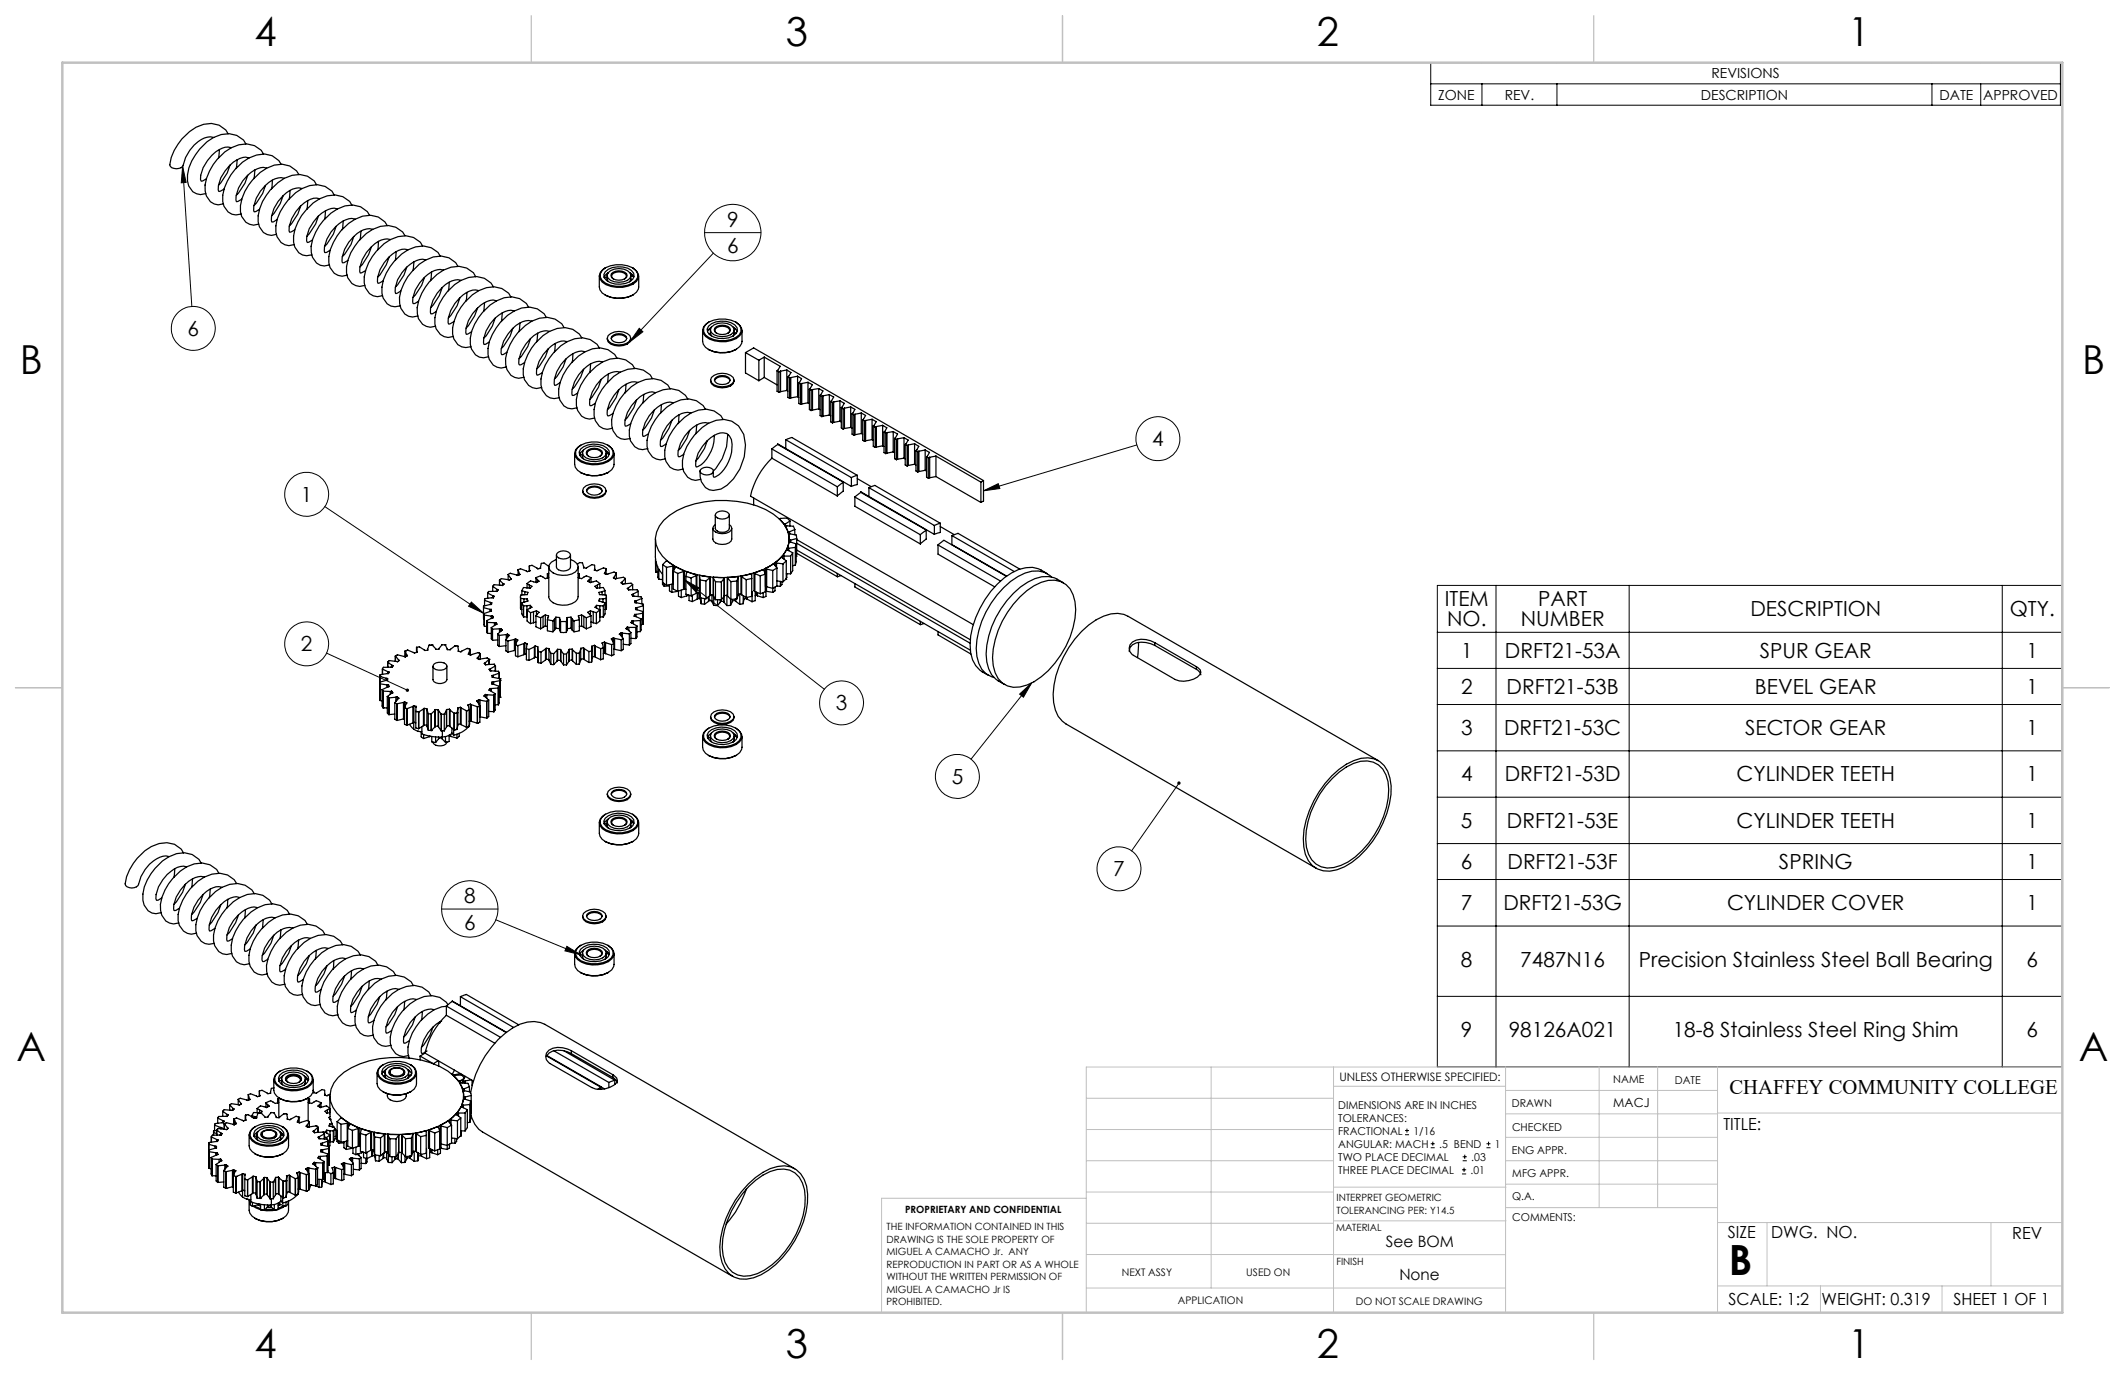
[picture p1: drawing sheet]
<svg xmlns="http://www.w3.org/2000/svg" width="432mm" height="279mm" viewBox="0 0 432 279" stroke-linecap="round" stroke-linejoin="round" font-family="sans-serif">
<defs><g id="words">
<text font-size="8.5" x="351.3" y="259">B</text>
<g font-size="8.1">
<text x="51.7" y="9.3">4</text>
<text x="159.7" y="9.3">3</text>
<text x="267.6" y="9.3">2</text>
<text x="375.6" y="9.3">1</text>
<text x="4" y="76">B</text>
<text x="423.1" y="76">B</text>
<text x="3.3" y="215.7">A</text>
<text x="422.4" y="215.7">A</text>
<text x="51.7" y="276">4</text>
<text x="159.7" y="276">3</text>
<text x="267.6" y="276">2</text>
<text x="375.6" y="276">1</text>
</g>
<g font-size="4.2">
<text x="147.7" y="46.1">9</text>
<text x="147.7" y="51.5">6</text>
<text x="38.1" y="68.2">6</text>
<text x="234.1" y="90.7">4</text>
<text x="61.2" y="102">1</text>
<text x="293.6" y="123.2">ITEM</text>
<text x="312.5" y="123.2">PART</text>
<text x="355.7" y="125.2">DESCRIPTION</text>
<text x="408.4" y="125.2">QTY.</text>
<text x="294.1" y="127.3">NO.</text>
<text x="309" y="127.3">NUMBER</text>
<text x="61.2" y="132.3">2</text>
<text x="296.9" y="133.7">1</text>
<text x="305.8" y="133.7">DRFT21-53A</text>
<text x="357.6" y="133.7">SPUR GEAR</text>
<text x="411.8" y="133.7">1</text>
<text x="296.9" y="141">2</text>
<text x="306.1" y="141">DRFT21-53B</text>
<text x="356.6" y="141">BEVEL GEAR</text>
<text x="411.8" y="141">1</text>
<text x="169.8" y="144.3">3</text>
<text x="296.9" y="149.4">3</text>
<text x="305.6" y="149.4">DRFT21-53C</text>
<text x="354.6" y="149.4">SECTOR GEAR</text>
<text x="411.8" y="149.4">1</text>
<text x="193.4" y="159.3">5</text>
<text x="296.9" y="158.8">4</text>
<text x="305.8" y="158.8">DRFT21-53D</text>
<text x="352.9" y="158.8">CYLINDER TEETH</text>
<text x="411.8" y="158.8">1</text>
<text x="296.9" y="168.2">5</text>
<text x="306.2" y="168.2">DRFT21-53E</text>
<text x="352.9" y="168.2">CYLINDER TEETH</text>
<text x="411.8" y="168.2">1</text>
<text x="226.2" y="178.1">7</text>
<text x="296.9" y="176.6">6</text>
<text x="306.3" y="176.6">DRFT21-53F</text>
<text x="361.5" y="176.6">SPRING</text>
<text x="411.8" y="176.6">1</text>
<text x="94.3" y="183.5">8</text>
<text x="296.9" y="185">7</text>
<text x="305.5" y="185">DRFT21-53G</text>
<text x="350.9" y="185">CYLINDER COVER</text>
<text x="411.8" y="185">1</text>
<text x="94.3" y="188.9">6</text>
<text x="296.9" y="196.4">8</text>
<text x="308.9" y="196.4">7487N16</text>
<text x="333" y="196.4">Precision Stainless Steel Ball Bearing</text>
<text x="411.8" y="196.4">6</text>
<text x="296.9" y="210.7">9</text>
<text x="306.6" y="210.7">98126A021</text>
<text x="339.9" y="210.7">18-8 Stainless Steel Ring Shim</text>
<text x="411.8" y="210.7">6</text>
<text x="351.4" y="222.2">CHAFFEY COMMUNITY COLLEGE</text>
</g>
<g font-size="3.4">
<text x="350.2" y="229.5">TITLE:</text>
<text x="351.1" y="251.6">SIZE</text>
<text x="359.9" y="251.6">DWG. NO.</text>
<text x="408.9" y="251.7">REV</text>
<text x="351.2" y="265.2">SCALE: 1:2</text>
<text x="370.1" y="265.3">WEIGHT: 0.319</text>
<text x="396.9" y="265.2">SHEET 1 OF 1</text>
</g>
<g font-size="3.2">
<text x="281.6" y="253.3">See BOM</text>
<text x="284.4" y="260.1">None</text>
</g>
<g font-size="2.8">
<text x="347.8" y="15.9">REVISIONS</text>
<text x="292.2" y="20.3">ZONE</text>
<text x="305.8" y="20.3">REV.</text>
<text x="345.6" y="20.3">DESCRIPTION</text>
<text x="394.1" y="20.3">DATE</text>
<text x="403" y="20.3">APPROVED</text>
</g>
<text font-size="2.5" x="327.8" y="224.9">MACJ</text>
<text font-size="2.4" x="272.2" y="219.7">UNLESS OTHERWISE SPECIFIED:</text>
<g font-size="2.2">
<text x="327.8" y="220.1">NAME</text>
<text x="340.3" y="220.2">DATE</text>
<text x="271.9" y="225.3">DIMENSIONS ARE IN INCHES</text>
<text x="271.9" y="227.9">TOLERANCES:</text>
<text x="307.2" y="224.9">DRAWN</text>
<text x="271.9" y="230.6">FRACTIONAL</text>
<text x="271.9" y="233.2">ANGULAR: MACH</text>
<text x="287.2" y="230.6">1/16</text>
<text x="292.5" y="233.2">.5 BEND</text>
<text x="303.8" y="233.2">1</text>
<text x="307.3" y="229.8">CHECKED</text>
<text x="271.9" y="238.5">THREE PLACE DECIMAL</text>
<text x="271.9" y="235.9">TWO PLACE DECIMAL</text>
<text x="298.8" y="238.5">.01</text>
<text x="299" y="235.9">.03</text>
<text x="307.2" y="234.5">ENG APPR.</text>
<text x="307.3" y="239.2">MFG APPR.</text>
<text x="307.3" y="243.9">Q.A.</text>
<text x="307.3" y="248.1">COMMENTS:</text>
</g>
<g font-size="2.1">
<text x="227.9" y="259.2">NEXT ASSY</text>
<text x="253.3" y="259.2">USED ON</text>
<text x="239.3" y="265">APPLICATION</text>
<text x="275.5" y="265.1">DO NOT SCALE DRAWING</text>
</g>
<g font-size="2">
<text x="271.6" y="244.1">INTERPRET GEOMETRIC</text>
<text x="180.2" y="250">THE INFORMATION CONTAINED IN THIS</text>
<text x="183.9" y="246.4">PROPRIETARY AND CONFIDENTIAL</text>
<text x="271.5" y="250.2">MATERIAL</text>
<text x="271.6" y="246.6">TOLERANCING PER: Y14.5</text>
<text x="180.2" y="252.5">DRAWING IS THE SOLE PROPERTY OF</text>
<text x="180.2" y="255.1">MIGUEL A CAMACHO Jr. ANY</text>
<text x="180.2" y="257.6">REPRODUCTION IN PART OR AS A WHOLE</text>
<text x="271.5" y="257">FINISH</text>
<text x="180.2" y="260.1">WITHOUT THE WRITTEN PERMISSION OF</text>
<text x="180.2" y="262.6">MIGUEL A CAMACHO Jr IS</text>
<text x="180.2" y="265.2">PROHIBITED.</text>
</g>
</g></defs>
<g fill="none" stroke="#000" stroke-width=".25">
<path d="M44.6 30.4l-.2 1.7M46.4 27.2a4.1 4.1 0 0 0-5-1.9 10.6 10.6 0 0 0-6.9 8.2 1.64 1.64 0 0 0 2.6 .3 7.6 7.6 0 0 1 5.1-5.9l.6-.1 .6 .1M46.7 33.5l-.5 1.6-1.8 2.5M47 30a4.1 4.1 0 0 0-4 1.6 7 7 0 0 0-2.3 4.9l.2 .3 1-.5M48.2 32.5l-.2 1.7M50 29.2a4.2 4.2 0 0 0-5.1-1.9 10.5 10.5 0 0 0-6.8 8.2 3.4 3.4 0 0 0 1.8 3.9l.8 .1 1.1-.2M50.3 35.6l-.5 1.6-1.3 2-.5 .5M50.6 32.1a3.2 3.2 0 0 0-3.2 .8 8.2 8.2 0 0 0-3.1 5.7l.2 .3 1-.5M51.8 34.5l-.2 1.8M53.6 31.3a4.2 4.2 0 0 0-5.1-1.9 10.4 10.4 0 0 0-6.8 8.2 3.4 3.4 0 0 0 2.6 4l1.1-.2M53.9 37.7l-.5 1.6-1.3 2-.5 .5M54.2 34.1a4.3 4.3 0 0 0-4 1.6 6.6 6.6 0 0 0-2.2 5.2h.4l.7-.4"/>
<path d="M55.4 36.6l-.2 1.8M57.1 33.4a4.1 4.1 0 0 0-5-1.9 10.1 10.1 0 0 0-6.8 9.4 2.81 2.81 0 0 0 3.7 2.6M57.5 39.8l-.6 1.6-1.2 2-.5 .5M57.8 36.2a4 4 0 0 0-4 1.6 6.6 6.6 0 0 0-2.2 5.2h.4l.7-.5M58.9 38.7l-.1 1.7M60.7 35.5a4.2 4.2 0 0 0-5-2 10.2 10.2 0 0 0-6.8 9.5 2.75 2.75 0 0 0 3.7 2.5M61.4 38.3a4 4 0 0 0-4 1.6 6.6 6.6 0 0 0-2.2 5.2h.4l.7-.5M64.3 37.5a4.1 4.1 0 0 0-5-1.9 10.2 10.2 0 0 0-6.8 9.5 2.73 2.73 0 0 0 3.7 2.5M67.9 39.6a4.1 4.1 0 0 0-5-1.9 10.4 10.4 0 0 0-6.8 8.2 3.3 3.3 0 0 0 2.6 4l1.1-.2M61.1 41.8l-.6 1.7-1.3 2-.4 .4M62.5 40.7l-.1 1.8M64.7 43.9l-.6 1.6-1.7 2.5"/>
<path d="M65 40.4a4.1 4.1 0 0 0-4 1.5 6.7 6.7 0 0 0-2.2 5.2h.4l.7-.4M66.1 42.8l-.2 1.8M68.3 46l-.6 1.6-1.3 2-.4 .5M68.6 42.5a3.2 3.2 0 0 0-3.2 .8 8.2 8.2 0 0 0-3.1 5.6l.2 .4 1-.5M69.7 44.9l-.2 1.8M71.5 41.7a4.2 4.2 0 0 0-5-1.9 10 10 0 0 0-6.8 9.4 2.76 2.76 0 0 0 3.7 2.6M71.9 48l-.6 1.7-1.3 2-.4 .4M72.1 44.5a4.3 4.3 0 0 0-3.9 1.6 6.6 6.6 0 0 0-2.2 5.2h.4l.7-.5M73.3 47l-.2 1.7M75.1 43.8a4.1 4.1 0 0 0-5-2 10.6 10.6 0 0 0-6.9 8.3 3.5 3.5 0 0 0 1.9 3.8l.8 .1 1.1-.2M75.5 50.1l-.6 1.7-1.3 2-.4 .4M75.7 46.6a4 4 0 0 0-3.9 1.6 6.6 6.6 0 0 0-2.2 5.2h.3l.8-.5"/>
<path d="M76.9 49l-.2 1.8M78.7 45.9a4.1 4.1 0 0 0-5-2 10.2 10.2 0 0 0-6.9 9.5 2.77 2.77 0 0 0 3.8 2.5M79.1 52.2l-.6 1.6-1.3 2-.4 .5M79.3 48.7a4 4 0 0 0-3.9 1.5 6.6 6.6 0 0 0-2.2 5.2h.3l.8-.4M80.5 51.1l-.2 1.8M82.3 47.9a4.2 4.2 0 0 0-5-1.9 10.2 10.2 0 0 0-6.9 9.5 2.75 2.75 0 0 0 3.7 2.5M82.7 54.3l-.6 1.6-1.3 2-.5 .4M82.9 50.8a4.1 4.1 0 0 0-3.9 1.5 6.6 6.6 0 0 0-2.2 5.2h.3l.8-.5M84.1 53.2l-.2 1.8M85.9 50a4.1 4.1 0 0 0-5-1.9 10.1 10.1 0 0 0-6.9 9.4 2.76 2.76 0 0 0 3.7 2.6M86.3 56.4l-.6 1.6-1.3 2-.5 .4M86.5 52.8a4.3 4.3 0 0 0-4 1.6 6.4 6.4 0 0 0-2.1 5.2h.3l.8-.5"/>
<path d="M87.7 55.3l-.2 1.7M89.5 52.1a4.2 4.2 0 0 0-5-1.9 10.5 10.5 0 0 0-6.9 8.1 3.3 3.3 0 0 0 2.7 4l1-.1M89.9 58.4l-.6 1.6-1.3 2.1-.5 .4M90.1 54.9a4.1 4.1 0 0 0-4 1.5 6.6 6.6 0 0 0-2.2 5.3h.4l.8-.5M91.3 57.4l-.2 1.7M93.1 54.2a4.1 4.1 0 0 0-5-2 10.7 10.7 0 0 0-6.9 8.2 3.5 3.5 0 0 0 1.8 3.9l.9 .1 1-.2M93.7 57a4.1 4.1 0 0 0-4 1.5 6.6 6.6 0 0 0-2.2 5.2h.4l.8-.4M94.9 59.4l-.2 1.8M96.7 56.2a4.1 4.1 0 0 0-5-1.9 10.4 10.4 0 0 0-6.9 8.2 3.2 3.2 0 0 0 2.7 4l1-.2M97.3 59.1a4 4 0 0 0-4 1.5 6.6 6.6 0 0 0-2.2 5.2h.4l.8-.5M100.3 58.3a4.2 4.2 0 0 0-5.1-1.9 10.2 10.2 0 0 0-6.8 9.4 2.81 2.81 0 0 0 3.7 2.6M121.8 56.1v2.2a2.6 2.6 0 0 0 2.4 2.1 6.5 6.5 0 0 0 4.4-.5"/>
<path d="M122.3 55a5.5 5.5 0 0 1 6.9 0 1.61 1.61 0 0 1-.7 2.5 5.6 5.6 0 0 1-6.2-.5l-.3-.7v-.7zM122.8 56.4h.6M122.8 56.1v.3M122.9 59.9a6.1 6.1 0 0 0 5.7 0M123 55.2a4.5 4.5 0 0 1 5.3-.2l.5 .5v.6a2.65 2.65 0 0 1-2.8 1.6 3.4 3.4 0 0 1-3.2-1.3l-.1-.6zM123 54.4a1.81 1.81 0 0 0-1.2 1.8 1.81 1.81 0 0 0 1.4 1.7 5.9 5.9 0 0 0 6.1-.7 1.82 1.82 0 0 0-.8-2.8M123.4 56l.1 1.2M123.4 55.5h.1M123.5 55.5a3.3 3.3 0 0 1 4.5 0l.2 .5a2.1 2.1 0 0 1-2.4 1.4 2.08 2.08 0 0 1-2.4-1.4zM123.6 55.4l-.6 .5-.2 .4M124.2 55.6a2.37 2.37 0 0 1 3.1 0l.1 .4a1.68 1.68 0 0 1-2.3 .9l-.9-.6-.1-.3zM124.7 56.7l-.3-.3-.1-.3a1.81 1.81 0 0 1 2.9-.3l.1 .3-.1 .3-.3 .3"/>
<path d="M128 55.4l.8 .9M128.2 56.2h.5M128.2 56l-.2 1.2M128.3 57h-.2M128.3 55.7l.2 .4M129.8 56.1l-.1 2.6-.4 .7-.7 .5M93.5 60.5l-.6 1.6-1.3 2-.5 .5M97 62.6l-.6 1.6-1.7 2.5M98.5 61.5l-.2 1.8M100.6 64.7l-.6 1.6-1.2 2-.5 .4M100.9 61.1a3.2 3.2 0 0 0-3.2 .9 6.8 6.8 0 0 0-3 5.9h.4l.7-.5M102.1 63.6l-.2 1.7"/>
<path d="M103.8 60.4a4.1 4.1 0 0 0-5-1.9 10.1 10.1 0 0 0-6.8 9.4 2.76 2.76 0 0 0 3.7 2.5M104.2 66.7l-.6 1.6-1.3 2-.4 .5M104.5 63.2a4.3 4.3 0 0 0-4 1.5 6.7 6.7 0 0 0-2.2 5.3h.4l.7-.5M105.7 65.7l-.3 1.7M107.4 62.4a4.1 4.1 0 0 0-5-1.9 10.6 10.6 0 0 0-6.8 8.2 3.2 3.2 0 0 0 2.6 4l1.1-.2M107.8 68.8l-.6 1.6-1.3 2-.4 .5M108.1 65.3a4.1 4.1 0 0 0-4 1.5 6.4 6.4 0 0 0-2.2 5.2h.4l.7-.4M109.3 67.7l-.3 1.8M111 64.5a4.1 4.1 0 0 0-5-1.9 10.5 10.5 0 0 0-6.8 8.2 3.3 3.3 0 0 0 2.6 4l1.1-.2M111.4 70.9l-.6 1.6-1.3 2-.4 .5M111.7 67.3a4.1 4.1 0 0 0-4 1.6 6.6 6.6 0 0 0-2.2 5.2h.4l.7-.4M112.9 69.8l-.3 1.7"/>
<path d="M114.6 66.6a4.2 4.2 0 0 0-5-1.9 10.4 10.4 0 0 0-6.9 8.1 3.5 3.5 0 0 0 1.9 3.9l.8 .2 1.1-.2M115 73l-.6 1.5-1.3 2.1-.4 .4M115.3 69.4a4.1 4.1 0 0 0-4 1.6 6.4 6.4 0 0 0-2.2 5.2h.3l.8-.5M116.4 71.9l-.2 1.7M118.2 68.7a4.2 4.2 0 0 0-5-2 10.1 10.1 0 0 0-6.9 9.5 2.81 2.81 0 0 0 3.8 2.5M118.6 75l-.6 1.6-1.3 2-.4 .5M118.9 71.5a4.2 4.2 0 0 0-4 1.5 6.6 6.6 0 0 0-2.2 5.2h.3l.8-.4M120 73.9l-.2 1.8M121.8 70.7a4.2 4.2 0 0 0-5-1.9 10.1 10.1 0 0 0-6.9 9.4 2.79 2.79 0 0 0 3.7 2.6M122.2 77.1l-.6 1.6-1.3 2-.5 .5M122.4 73.6a4.2 4.2 0 0 0-3.9 1.5 6.6 6.6 0 0 0-2.2 5.2h.3l.8-.4M123.4 68.7a1.43 1.43 0 0 0 1.5 1.5 3.2 3.2 0 0 0 3.1-.7l.2-.8"/>
<path d="M123.6 68.2a3.3 3.3 0 0 1 4.4 0l.2 .5a2.08 2.08 0 0 1-2.4 1.4 2.07 2.07 0 0 1-2.4-1.4zM123.6 76l-.2 1.8M124.2 68.8a1.92 1.92 0 0 1 3.2 0M124.3 68.4a2.18 2.18 0 0 1 2.9 0l.2 .3a1.34 1.34 0 0 1-1.6 .9 1.4 1.4 0 0 1-1.6-.9zM125.4 72.8a4.1 4.1 0 0 0-5-1.9 10.2 10.2 0 0 0-6.9 9.4 2.73 2.73 0 0 0 3.7 2.6M125.8 79.2l-.6 1.6-1.3 2-.5 .5M126 75.6a4.1 4.1 0 0 0-3.9 1.6 6.7 6.7 0 0 0-2.2 5.2h.3l.8-.4M127.2 78.1l-.2 1.7M129 74.9a4.1 4.1 0 0 0-5-1.9 10.5 10.5 0 0 0-6.9 8.2 3.3 3.3 0 0 0 2.7 4l1-.3M129.6 77.7a4.1 4.1 0 0 0-3.9 1.6 7 7 0 0 0-2.3 4.9l.1 .3 1.1-.5M132.6 76.9a4.2 4.2 0 0 0-5-1.9 10.1 10.1 0 0 0-6.9 9.5 2.76 2.76 0 0 0 3.7 2.5M133.2 79.8a3.2 3.2 0 0 0-3.2 .8 6.8 6.8 0 0 0-3 5.9h.4l.8-.4"/>
<path d="M136.2 79a4.2 4.2 0 0 0-5-1.9 10.4 10.4 0 0 0-6.9 8.2 3.5 3.5 0 0 0 1.9 3.8l.8 .2 1-.2M142.8 67.1v2.3a2.6 2.6 0 0 0 2.4 2.1 6.4 6.4 0 0 0 4.4-.5M143.3 66a5.5 5.5 0 0 1 6.9 0 1.61 1.61 0 0 1-.7 2.6 5.7 5.7 0 0 1-6.2-.5l-.3-.7v-.7zM143.9 71a5.8 5.8 0 0 0 5.7 0M144 66.3a4.5 4.5 0 0 1 5.3-.3l.5 .6 .1 .6a2.74 2.74 0 0 1-2.9 1.6 3.4 3.4 0 0 1-3.2-1.3l-.1-.6zM144 67.8l.4 .1M144 65.4a1.81 1.81 0 0 0-1.2 1.8 1.81 1.81 0 0 0 1.3 1.7 5.8 5.8 0 0 0 6.2-.7 1.82 1.82 0 0 0-.8-2.8M144.4 67h-.5M144.4 67l.1 1.3M144.4 77.2a1.43 1.43 0 0 0 1.5 1.5 3.2 3.2 0 0 0 3.1-.7l.2-.8M144.5 66.5a3.3 3.3 0 0 1 4.5 0l.2 .5a2.1 2.1 0 0 1-2.4 1.4 2.08 2.08 0 0 1-2.4-1.4zM144.6 76.7a3.3 3.3 0 0 1 4.4 0l.2 .5a2.08 2.08 0 0 1-2.4 1.4 2.07 2.07 0 0 1-2.4-1.4z"/>
<path d="M144.6 66.5l-.6 .5-.2 .4M145.2 77.3a1.92 1.92 0 0 1 3.1 0M145.2 66.7a2.26 2.26 0 0 1 3.1 0l.1 .3a1.42 1.42 0 0 1-1.6 1 1.41 1.41 0 0 1-1.7-1zM145.3 76.9a2.18 2.18 0 0 1 2.9 0l.1 .3a1.34 1.34 0 0 1-1.5 .9 1.4 1.4 0 0 1-1.6-.9zM145.7 67.7l-.3-.2-.1-.4a1.81 1.81 0 0 1 2.9-.3l.1 .3-.1 .4-.3 .2M149 66.5l.8 .9M149.2 66.7l.2 .1M149.2 67.7l-.2 .6M149.2 67v.7M149.7 67.6l-.5 .1M150.8 67.1l-.1 2.7-.4 .6-.7 .6M151.5 71.6l1.6-.9 46.7 26.9"/>
<path d="M151.5 71.6l2.7 1.6M151.5 71.6v4.2l2.7 1.6M154.2 73.2v4.2M155.3 72.6l3.2 1.8-.6 1M155.3 72.6l-1.1 .6M155.3 72.6v4.1M155.3 76.7l2.6 1.5M155.3 76.7l-1.1 .7M157.9 75.4l.4 .2M157.9 75.4v4.1l.4 .2M158.3 75.6v4.1M158.6 75.4l-.3 .2"/>
<path d="M158.6 75.4v4.2M158.6 79.6l-.3 .1M159.9 75.2l.8 .5-.6 .9M159.9 75.2l-1.3 .2M159.9 75.2v4.1M159.9 79.3l.2 .2M159.9 79.3l-1.3 .3M160.1 76.6l.3 .2M160.1 76.6v4.2l.3 .2M160.4 76.8v4.2M160.7 76.7l-.3 .1M160.7 76.7v4.2"/>
<path d="M162.1 76.4l.8 .5-.6 .9M162.1 76.4l-1.4 .3M162.1 76.4v4.2M162.3 77.8l.4 .2M162.3 77.8v4.2l.4 .2M162.7 78v4.2M162.9 77.9l-.2 .1M162.9 77.9v4.2M164.2 77.7l.9 .5-.6 .9M164.2 77.7l-1.3 .2M164.2 77.7v4.1M164.5 79.1l.3 .2"/>
<path d="M164.5 79.1v4.1l.3 .2M164.8 79.3v4.1M165.1 79.2l-.3 .1M165.1 79.2v4.1M166.4 79l.8 .4-.5 .9M166.4 79l-1.3 .2M166.4 79v4.1M116.8 92.1v2.3a2.69 2.69 0 0 0 2.4 2.1 6.5 6.5 0 0 0 4.4-.5M117.3 91a5.4 5.4 0 0 1 6.9 0 1.62 1.62 0 0 1-.7 2.6 5.6 5.6 0 0 1-6.2-.6l-.3-.6v-.7zM117.8 92.4l.6 .1M117.8 92.1v.3M117.9 96a6.1 6.1 0 0 0 5.7 0"/>
<path d="M118 91.3a4.4 4.4 0 0 1 5.3-.3l.5 .6v.6a2.77 2.77 0 0 1-2.8 1.6 3.4 3.4 0 0 1-3.2-1.3l-.1-.6zM118 90.5a1.8 1.8 0 0 0-1.2 1.7 1.8 1.8 0 0 0 1.3 1.7 6.1 6.1 0 0 0 6.2-.7 1.82 1.82 0 0 0-.8-2.7M118.4 92l.1 1.2M118.4 99.7a1.43 1.43 0 0 0 1.5 1.4 3.2 3.2 0 0 0 3.1-.7l.2-.7M118.5 91.5l-.1 .1M118.5 91.5a3.4 3.4 0 0 1 4.5 0l.2 .5a2.1 2.1 0 0 1-2.4 1.4 2.08 2.08 0 0 1-2.4-1.4zM118.6 99.2a3.3 3.3 0 0 1 4.4 0l.2 .5a2.18 2.18 0 0 1-2.4 1.4 2.17 2.17 0 0 1-2.4-1.4zM118.6 91.5l-.6 .5-.2 .4M119.2 99.8a1.88 1.88 0 0 1 3.1 0M119.2 91.7a2.37 2.37 0 0 1 3.1 0l.1 .3a1.68 1.68 0 0 1-2.3 .9l-.9-.5-.1-.4zM119.3 99.3a2.18 2.18 0 0 1 2.9 0l.1 .4a1.6 1.6 0 0 1-2.1 .8l-.9-.5-.1-.3zM119.7 92.7l-.4-.6a1.76 1.76 0 0 1 2.9-.3l.1 .3-.4 .6"/>
<path d="M123 91.5l.8 .9M123.2 92.2h.5M123.2 92l-.2 1.2M123.3 93.1h-.2M123.3 91.7l.2 .5M124.8 92.1l-.1 2.7-.4 .6-.7 .6M129.4 81.2l-.6 1.6-1.8 2.5M130.8 80.2l-.2 1.7M133 83.3l-.6 1.6-1.3 2-.5 .5M134.4 82.2l-.2 1.8M136.6 85.4l-.6 1.6-1.3 2-.5 .5M136.8 81.8a4.2 4.2 0 0 0-3.9 1.6 6.6 6.6 0 0 0-2.3 5.2h.4l.8-.4"/>
<path d="M138 84.3l-.2 1.8M139.8 81.1a4.1 4.1 0 0 0-5-1.9 10.1 10.1 0 0 0-6.9 9.4 2.77 2.77 0 0 0 3.7 2.6M140.2 87.5l-.6 1.6-1.3 2-.5 .4M140.4 83.9a4 4 0 0 0-3.9 1.6 6.6 6.6 0 0 0-2.3 5.2h.4l.8-.5M141.6 86.4l-.2 1.7M142.2 95.7a3.5 3.5 0 0 0 1.9 3.8l.8 .2 1.6-.3a10 10 0 0 0 4.6-11.1 4.5 4.5 0 0 0-5.6-2.9 10.5 10.5 0 0 0-6.8 8.2 3.3 3.3 0 0 0 2.6 4l1.1-.2M142.3 95.4a1.88 1.88 0 0 1 2.6 0l.1 .3a1.34 1.34 0 0 1-1.9 .7l-.8-.4-.1-.3zM143.4 83.2a4.2 4.2 0 0 0-5-2 10.2 10.2 0 0 0-6.9 9.5 2.75 2.75 0 0 0 3.7 2.5M143.7 89.5l-.5 1.6-1.3 2.1-.5 .4M144 86a4.1 4.1 0 0 0-4 1.6 6.7 6.7 0 0 0-2.2 5.1l.4 .1 .8-.5M145.2 88.4a7.4 7.4 0 0 1-3.4 6.4h-.4a5 5 0 0 1 1.3-4.1 5.6 5.6 0 0 1 4.2-2.8 2.05 2.05 0 0 1 1.9 2.4 7.4 7.4 0 0 1-3.4 6.6h-.4v-1.1M146.9 85.2a4.1 4.1 0 0 0-4.9-1.9 10.2 10.2 0 0 0-6.9 9.5 2.73 2.73 0 0 0 3.7 2.5"/>
<path d="M147.9 88.3a10.3 10.3 0 0 1-2.9 7.4M156.8 93.1a15.3 15.3 0 0 0-4.3 7.7l45.3 26.1M156.8 93.1l13.3 7.7M156.8 91.2l13.3 7.7M156.8 91.2v1.9M158 90.3l13.3 7.7-1.2 .9M158 90.3l-1.2 .9M158 90.3v-.1l13.3 7.7M159.7 89.4l1.2-.5 13.3 7.7M159.7 89.4l13.3 7.6M159.7 89.4v1.8M160.7 80.9l-.3 .1"/>
<path d="M162.1 80.6l-1.4 .3M162.1 80.6l.2 .2M162.9 82.1l-.2 .1M164.2 81.8l.3 .2M164.2 81.8l-1.3 .3M165.1 83.3l-.3 .1M166.4 83.1l.3 .2M166.4 83.1l-1.3 .2M166.7 80.3l.3 .2M166.7 80.3v4.2l.3 .2M167 80.5v4.2M167.3 80.4l-.3 .1"/>
<path d="M167.3 80.4v4.2M167.3 84.6l-.3 .1M168.5 80.2l.9 .5-.6 .9M168.5 80.2l-1.2 .2M168.5 80.2v4.1M168.5 84.3l.3 .2M168.5 84.3l-1.2 .3M168.8 81.6l.4 .2M168.8 81.6v4.1l.4 .2M169.2 81.8v4.1M169.4 81.7l-.2 .1M169.4 81.7v4.1"/>
<path d="M169.4 85.8l-.2 .1M170.1 98.9v1.9M170.7 81.5l.9 .5-.6 .8M170.7 81.5l-1.3 .2M170.7 81.5v4.1M170.7 85.6l.3 .2M170.7 85.6l-1.3 .2M171 82.8l.3 .2M171 82.8v4.2l.3 .2M171.3 83v4.2M171.3 97.9v1.9l-1.2 1M171.3 97.9l1.7 .9"/>
<path d="M171.6 82.9l-.3 .1M171.6 82.9v4.2M171.6 87.1l-.3 .1M172.9 82.7l.8 .5-.6 .9M172.9 82.7l-1.3 .2M172.9 82.7v4.2M172.9 86.9l.2 .1M172.9 86.9l-1.3 .2M173 97v1.8M173.1 84.1l.4 .2M173.1 84.1v4.1l.4 .2M173.5 84.3v4.1"/>
<path d="M173.7 84.2l-.2 .1M173.7 84.2v4.1M173.7 88.3l-.2 .1M174.2 96.6v1.9l-1.2 .3M174.2 96.6l-1.2 .4M174.2 97.3l2.8 1.6M175 83.9l.9 .5-.6 .9M175 83.9l-1.3 .3M175 83.9v4.2M175 88.1l.3 .1M175 88.1l-1.3 .2M175.3 85.3l.3 .2"/>
<path d="M175.3 85.3v4.2l.3 .2M175.6 85.5v4.2M175.9 85.4l-.3 .1M175.9 85.4v4.2M175.9 89.6l-.3 .1M176.6 99.1l1.2-.5 13.3 7.7M176.6 99.1l13.3 7.7M176.6 99.1v1.8M177.2 85.2l.8 .5-.6 .9M177.2 85.2l-1.3 .2M177.2 85.2v4.1M177.2 89.3l.2 .2"/>
<path d="M177.2 89.3l-1.3 .3M177.4 86.6l.4 .2M177.4 86.6v4.1l.4 .2M177.8 86.8v4.1M178.1 86.7l-.3 .1M178.1 86.7v4.1M178.1 90.8l-.3 .1M179.4 86.4l.8 .5-.6 .9M179.4 86.4l-1.3 .3M179.4 86.4v4.2M179.4 90.6l.2 .1M179.4 90.6l-1.3 .2"/>
<path d="M179.6 87.8l.4 .2M179.6 87.8v4.2l.4 .2M180 88v4.2M180.2 87.9l-.2 .1M180.2 87.9v4.2M180.2 92.1l-.2 .1M181.5 87.7l.9 .5-.6 .9M181.5 87.7l-1.3 .2M181.5 87.7v4.1M181.5 91.8l.3 .2M181.5 91.8l-1.3 .3M181.8 89.1l.3 .2"/>
<path d="M181.8 89.1v4.1l.3 .2M182.1 89.3v4.1M182.4 89.2l-.3 .1M182.4 89.2v4.1M182.4 93.3l-.3 .1M183.7 88.9l.8 .5-.6 .9M183.7 88.9l-1.3 .3M183.7 88.9v4.2M183.7 93.1l.2 .1M183.7 93.1l-1.3 .2M183.9 90.3l.4 .2M183.9 90.3v4.2l.4 .2"/>
<path d="M184.3 90.5v4.2M184.6 90.4l-.3 .1M184.6 90.4v4.2M184.6 94.6l-.3 .1M185.8 90.2l.9 .5-.6 .9M185.8 90.2l-1.2 .2M185.8 90.2v4.1M185.8 94.3l.3 .2M185.8 94.3l-1.2 .3M186.1 91.6l.4 .2M186.1 91.6v4.1l.4 .2M186.5 91.8v4.1"/>
<path d="M186.7 91.7l-.2 .1M186.7 91.7v4.1M186.7 95.8l-.2 .1M188 91.4l.9 .5-.6 .9M188 91.4l-1.3 .3M188 91.4v4.2M188 95.6l.3 .1M188 95.6l-1.3 .2M188.3 92.8l.3 .2M188.3 92.8v4.2l.3 .2M188.6 93v4.2M188.9 92.9l-.3 .1"/>
<path d="M188.9 92.9v4.2M188.9 97.1l-.3 .1M190.2 92.7l9.1 5.3M190.2 92.7l-1.3 .2M190.2 96.8l9.1 5.3M190.2 92.7v4.1M190.2 96.8l-1.3 .3M199.3 98v4.1M199.8 97.6l-.5 .4M199.8 97.6v4.2l-.5 .3M100.1 119.1l.9 .7M100.1 119.1v1.1"/>
<path d="M101 119.8l.2 .1-.2 .3M101 119.8v.4M101.5 117.9l.7 .7M101.5 117.9v1M102.2 118.6l.2 .1-.3 .3-1.7-.2-.3 .3M102.2 118.6v.3M103.3 117.8l-1.4-.2-.4 .3M103.3 116.7l.5 .8M103.3 116.7v1.1M103.8 117.5l.1 .2-.4 .2-.2-.1M103.8 117.5v.3M105.3 115.8l.5-.2 1.3 .6 .6-.2-.1-.1"/>
<path d="M105.3 115.8l.3 .8M105.3 115.8v1.1M105.6 116.6l.1 .1-.5 .2-1.5-.4-.4 .2M105.6 116.6v.2M107.1 118.6l.5 .3M107.1 118.6v.9M107.6 115l.5-.1 1.2 .7 .6-.1-.1-.2M107.6 118.9l.5 .2-.4 .4-1.3-.1-.4 .6M107.6 115v.9M107.6 115v1.1M107.6 118.9v.6M107.6 115.9v.1"/>
<path d="M108.9 117.4l.3 .4M108.9 117.4v1M109.2 117.8l.3 .3-.5 .3-1.2-.4-.7 .6M109.2 117.8v.5M109.8 115.3v.2M111.2 116.6l.1 .4M111.2 116.6v.8M111.3 117l.2 .4-.7 .2a1.2 1.2 0 0 0-1.7-.3l-.2 .1M111.3 117v.4M111.5 115.1l-1.1-.7-.4 .1-.2 .8M111.5 116.5l-.3 .1M111.5 115.2v6a1.87 1.87 0 0 0 1.7 1.6 3.9 3.9 0 0 0 4.2-1.1l.1-6.5"/>
<path d="M113.1 113.7a1.86 1.86 0 0 0-1.6 1.7 2.72 2.72 0 0 0 2.7 1.5 3.2 3.2 0 0 0 3.2-1.3 1.58 1.58 0 0 0-1.5-1.9M113.1 112.8v2.4a1.74 1.74 0 0 0 2.7 .3l.1-2.7M113.2 112.5a1.92 1.92 0 0 1 2.6 0l.1 .3a1.74 1.74 0 0 1-2.7 .3l-.1-.3zM117.3 114.7l.5-.4 .6 .1 .2 .8M117.5 116.5l.2 .1M117.7 117l-.2 .4 .7 .2a1.15 1.15 0 0 1 1.6-.3l.3 .1M117.7 117v.4M117.7 116.6v.8M117.7 116.6v.4M118.6 115.2v.2l.5 .1 1.2-.8 .5 .2 .1 .8M118.6 115.2v.2M119.8 117.8l-.4 .3 .6 .3 1.2-.4 .7 .6"/>
<path d="M119.8 117.8v.5M120.1 117.4l-.3 .4M120.1 117.4v1M120.9 115.7v.2M121.4 118.9l-.5 .2 .3 .4h.7M121.4 118.9v.6M121.9 119.5l.7-.1 .3 .6M121.9 118.6v.9M121.9 118.6l-.5 .3M122.9 116.4l-.1 .1 .5 .2 1.5-.5 .4 .3M122.9 116.4v.2M123.2 115.6l-.5-.2a2.35 2.35 0 0 1-1.9 .5l.1-.2"/>
<path d="M123.2 115.6v1.1M123.2 115.6l-.3 .8M124.8 117.3l-.2 .1 .5 .3 1.6-.4 .4 .2M124.8 117.3v.2M125.2 116.5l-.4 .8M125.2 116.5v1.1M126.4 118.3l-.2 .1 .3 .3 1.7-.2 .4 .3M126.4 118.3v.3M127.1 117.5l-.7 .8M127.1 117.5v1.1M127.7 119.5l-.2 .1 .2 .3 1.8-.1 .2 .4M127.7 119.5v.3"/>
<path d="M128.6 118.8l-.9 .7M128.6 118.8v1M133.2 109.5v4.2M133.2 113.7l.1 2.5M133.2 114.7h.1M133.3 116.2v-2l.4 1v2.1l.2 .4M133.3 116.2l.4 .1M133.9 117.7v-2.1l.7 1.1v2l.4 .4M133.9 117.7l.7 .1M134.7 114.7l.8-.8 1.4 1M134.7 114.7l.7 .6M134.7 114.7v3.7l.7 .5"/>
<path d="M134.9 105.7a16.3 16.3 0 0 1 10.5-4 19.4 19.4 0 0 1 11.7 2.8 6.2 6.2 0 0 1 3.2 5.8 7 7 0 0 1-3.5 4.5 21.1 21.1 0 0 1-19.6 .3 7 7 0 0 1-4-5.7l.2-1.3 .6-1.2zM135 118.6v.5M135.4 115.3v3.6M136 118.8v1.3l.5 .3M136 119.1h-1M136.5 118.7v1.7M136.7 115l-1.3 .3M136.7 115v3.7M136.7 118.7l-1.3 .2M136.8 116.1l.9 .4M136.8 116.1v3.6l.9 .5M136.8 118.6l-.1 .1"/>
<path d="M136.9 114.9l-.2 .1M136.9 114.9v.9M137.7 116.5v3.7M138.4 119.9v1.5M138.9 116.1l-1.2 .4M138.9 116.1v3.7M138.9 119.8l-1.2 .4M139.1 119.6l.3 .1M139.1 116l-1.7-.8-.6 .9M139.1 116l-.2 .1M139.1 116v3.6M139.1 119.6l-.2 .2"/>
<path d="M139.4 117.1l1 .3M139.4 117.1v3.7l1 .3M140.4 117.4v3.7M141.5 116.9l-1.1 .5M141.5 116.9v3.7M141.6 116.8l-2-.6-.2 .9M141.6 116.8l-.1 .1M141.6 116.8v3.6M142.1 117.1l.1-.2 2.2 .3M142.1 117.1l.2 .8M142.1 117.1v3.6l.2 .8M142.3 117.9l1.1 .1"/>
<path d="M142.3 117.9v3.6M143.4 118v3.7M144.3 117.4l-.9 .6M144.3 117.4v3.6M144.4 117.2v3.7M144.4 117.2l-.1 .2M144.9 107.4v2.1a1.69 1.69 0 0 0 1.9 1.1 1.7 1.7 0 0 0 1.9-1.1v-2.1M145 117.5l.4 .7M145.3 104.7v2.7a1.69 1.69 0 0 0 2.8 .3l.1-3M145.3 106.6l-.3 .3-.1 .5a1.69 1.69 0 0 0 1.9 1 1.7 1.7 0 0 0 1.9-1l-.1-.5-.4-.3M145.4 118.2v3.6M145.4 118.2l1.2 .1"/>
<path d="M145.5 104.4a1.92 1.92 0 0 1 2.6 0l.1 .3a1.66 1.66 0 0 1-2.9 0zM146.6 118.3v3.6M147.2 117.4l-2.2-.1v3.8l.4 .7M147.2 117.4l-.6 .9M147.2 117.4l-.1 3.8M147.8 117.3l2.2-.1v3.8l-.3 .7M147.8 117.3v.2M147.8 117.3v3.8M147.8 117.5l.7 .7M147.8 117.5v3.6M148.5 118.2v3.6M149.7 118.1l-1.2 .1"/>
<path d="M149.7 118.1v3.6M150 117.3l-.3 .8M150.6 117.1l2.1-.5 .1 .2v4.4l-1.2 .2-.9-.5M150.6 117.1l.1 .1M150.6 117.1v3.6l.1 .2M150.7 117.2l.9 .6M150.7 117.2v3.7M151.6 117.8v3.8M152.8 117.5l-1.2 .3M153.1 101.2v1.4M153.2 116.5l1.9-.8 .4 1M153.2 116.5l.2 .1"/>
<path d="M153.2 116.5v3.6l.2 .1M153.4 116.6l1.1 .4M153.4 116.6v3.6M154.5 117v3.6M155.5 116.7l-1 .3M155.5 116.7v3.6l-1 .3M155.5 115.5l.3 .1M155.5 115.5v3.6l.3 .1M155.6 119.2v2l-.5 .2M155.8 119.2v1M155.8 115.6l1.2 .3M155.8 115.6v3.6"/>
<path d="M157 115.9v4.5M157.5 119.3v.8l-.5 .3M157.5 114.3l.3 .1M157.5 114.3v.7M157.8 114.4l1.3 .2M157.8 114.4v.9M157.9 115.4l-.8-.8-1.6 .9M157.9 115.4v3.7M157.9 119.1h.7M157.9 118l1.2 .2M157.9 115.4l-.9 .5M157.9 119.1l-.9 .5-1.2-.4"/>
<path d="M158.6 118.1v1M158.9 118.2v.6l-.3 .3M159 112.9l.3 .1M159 112.9v.5M159.1 114.6v3.6M159.3 113h1.4M159.3 113v.6M159.6 106.5v.4M159.6 117.7h.1M159.7 117.7h.1M159.8 114l-1.1-.8-1.2 1.1M159.8 116.6h.9"/>
<path d="M159.8 114l-.7 .6M159.8 114v3.6l-.7 .6M159.9 116.6l-.1 .9M160 111.4h.3M160 111.4v.4M160.3 111.4v.5M160.3 110.1l-.3 1.3M160.3 109.7h.4M160.3 109.7v.4M160.3 110.1l1.5 .4M160.4 108.1v.4M160.5 105.9l-.6-.6-1.6 .1 1 1.1h.3"/>
<path d="M160.5 105.9l-.9 .6M160.5 105.9v1M160.7 109.7v.5M160.7 113v3.6M161.1 112.3l-1.3-.6-.8 1.2M161.1 112.3l-.4 .7M161.1 112.3v3.7l-.4 .6M161.5 107.6l-.3-.7h-1.6l.5 1.2h.3M161.5 107.6l-1.1 .5M161.5 107.6v1.1M161.6 111.2l-1.3 .2M161.6 111.2v3.7"/>
<path d="M161.6 114.9h-.5M161.8 110.5l-.2 .7M161.8 110.5v3.7l-.2 .7M161.9 109.4l-.1-.7-1.6-.2 .1 1.2M161.9 111.8l35.3 20.3M161.9 110.4l35.2 20.3M161.9 109.6l35.3 20.4M161.9 112.4l8.2 4.8M161.9 109.4l-1.2 .3M161.9 109.4v3.7h-.1M170.1 116.5v.7M170.9 116.9l-.8 .3"/>
<path d="M173.7 101v1.9l13.3 7.6M173.7 101l13.3 7.7M173.7 118.6v.7l13.3 7.6M174.9 100l13.3 7.7-1.2 1M174.9 100l-1.2 1M174.9 100v-.1l13.3 7.7M187 108.7v1.8M188.2 107.6v1.9l-1.2 1M188.2 107.6l1.7 1M189.9 106.8v1.8M190.6 110.7l1.2-.9 12.7 7.3M190.6 110.7v1.9l11.5 6.6"/>
<path d="M190.6 110.7l12.7 7.4M191.1 106.3v1.9l-1.2 .4M191.1 106.3l-1.2 .5M191.1 107l2.8 1.7M193.4 108.8l1.3-.4 12.5 7.2M193.4 108.8v1.9l11.1 6.4M193.4 108.8l12.7 7.3M212.8 116.6a5.9 5.9 0 0 0-7.2-.2 18.6 18.6 0 0 0-8.5 14.7 5.9 5.9 0 0 0 3.7 6.1M213.7 117.2a4.8 4.8 0 0 0-5.4-.7 17.1 17.1 0 0 0-8.8 9.7 13 13 0 0 0-.6 8.6 4.4 4.4 0 0 0 3.1 2.9M216.1 118.4a6 6 0 0 0-7.3-.1 18.6 18.6 0 0 0-8.4 14.6 6.3 6.3 0 0 0 2.4 5.5l1.4 .7M77.2 138.6v.4M77.2 138.6h.1"/>
<path d="M77.2 137.4h.1M77.2 137.4v4.9M77.2 137.4l1.3 .4M77.2 139h.1M77.2 139v3.3M77.3 137.1l-.1 .3M77.3 137.1h.1M77.3 139l1.3 .2M77.3 139v3.3M77.7 136l1.1 .5M77.7 135.9v1.1M78.5 138.3l-1.3 .3"/>
<path d="M78.5 137.8l.3 .1v.3l-.3 .1M78.5 137.8v.5M78.6 139.2h.4M78.6 139.2v.5M78.8 134.5h.1M78.8 134.5v1.1M78.8 134.5l.9 .7M78.8 136.5v.4M78.8 136.5l.3 .1-.1 .3-1.7 .2M79 139.2l.1 .3-1.5 .6M79 139.2v.4M79.7 135.6h-1.8l-.2 .3"/>
<path d="M79.7 135.2l.2 .1-.2 .3M79.7 135.2v.4M80.3 133.3h.1M80.3 133.3v1.1M80.4 133.3l.6 .8M80.4 133.3v1.1M80.8 133l-.5 .3M80.8 133v.1M80.8 133.1l1.5 .4M81 134.1l.2 .1-.4 .3-1.7-.3-.3 .3M81 134.1v.2M82.3 132.3h.1"/>
<path d="M82.3 132.3l.5-.2 1.4 .6 .5-.2v-.1M82.3 132.3l.4 .8M82.3 132.3v1.2M82.7 133.1l.1 .1-.5 .3M82.7 133.1v.2M84.6 131.6l.1 1M84.6 131.6v1M85.2 131.4l-.6 .2M85.2 131.4h.1M85.2 131.4l1.1 .8 .6-.1v-.2M86.9 131.9v.2M87.2 131.1h.1"/>
<path d="M87.2 131.1l-.3 .8M87.8 131.1h-.6M87.8 131.1h.1M88 135.4v2.7a1.61 1.61 0 0 0 2.6 .4l.2-.4v-2.7M88.2 134.9a1.95 1.95 0 0 1 2.6 .3 1.49 1.49 0 0 1-2.2 .9l-.6-.6zM90.5 131h-.7l-.6 .9h-.6l-.8-.8M90.5 131h.1M90.5 131l.4 1h.6l1-.8M90.5 131v.1M92.5 131.2h.1M92.5 131.2l.6 .1M93.1 131.3l.1 .9"/>
<path d="M93.1 131.3v.1M93.2 132.2v.1M94.9 131.8h.1M94.9 131.8l.6 .1M94.9 131.8l-1.2 .7-.6-.2 .1-.1M95.3 132.8v.2M95.5 131.9h.1M95.5 131.9l-.2 .9M95.5 131.9v1.1M97.1 133.6l-.2 .1 .5 .3 .2-.1M97.1 133.6v.3M97.2 132.6h.1"/>
<path d="M97.2 132.6l.4 .2M97.2 132.6l-1.5 .5-.6-.2 .2-.1M97.6 132.8v1.1M97.6 132.9l-.5 .7M98.2 123.5l1.4 .3M98.2 123.5v2.2l.2 .1M98.4 124.7v.3M98.4 124.7v2.5M98.4 125l1.4 .2M98.4 125v2.2M98.4 127.2l.5 .1M98.5 122l1.2 .4"/>
<path d="M98.5 122v1.1M98.6 134.7l-.2 .1 .3 .3 1.7-.1 .3 .3M98.6 134.7v.3M98.9 126.1l.2 .4M98.9 126.1v2.3l.2 .3M99 133.7l-1.4 .2M99 133.7h.1M99 133.7l.4 .3M99.1 126.5h1.4M99.1 126.5v2.2M99.1 128.7h.7M99.1 120.5l1.1 .6"/>
<path d="M99.1 120.5v1.1M99.4 134h.1M99.4 134l-.8 .7M99.4 134v1M99.6 139.9h.2M99.6 139.9l-.3 .3 .3 .1M99.6 123.8v.4M99.6 139.9v.4M99.6 123.8h.2M99.6 124.2l-1.2 .5M99.7 122.4l.2 .1v.3l-1.7 .4v.3M99.7 135.9l-.3 .1 .2 .3 1.7 .1"/>
<path d="M99.7 122.4v.4M99.7 135.9v.4M99.8 127.5l.3 .3M99.8 127.5v2.3l.3 .3M99.8 123.8v.4M99.8 125.2v.5M99.8 139.9v.6M99.8 125.2h.3M99.8 123.8l.1 .4h-.3M100 138.6l-.1 .4 1.5 .5M100 138.6v.4M100.1 127.8v2.3"/>
<path d="M100.1 125.2l.2 .3-1.4 .6M100.1 125.2v.4M100.2 121.1h.2l-.1 .4-1.7 .1-.1 .4M100.2 121.1v.4M100.2 137.2l-.3 .1 .1 .3 1.6 .3M100.2 137.2v.5M100.3 138.6h-.3M100.3 138.6v.4M100.5 126.5v.6M100.6 135.3h.1M100.6 135.3l-.9 .6M100.6 135.3v1.1"/>
<path d="M100.7 135.3v1.1M100.8 126.5l.2 .3-1.2 .7M100.8 126.5h-.3M100.8 126.5v.4M101 120.2h-1.7l-.2 .3M101.1 128.8l.4 .3M101.1 128.8v2.3l.4 .3M101.1 130l-1 .1M101.2 139.8h.1M101.2 139.8l-1.4 .1M101.2 139.8v3.4M101.3 136.4h.1"/>
<path d="M101.3 139.8v3.4M101.3 136.4l.2 .4M101.4 139.5l-.1 .3M101.4 139.5v3.3l-.1 .4M101.4 136.8h.1M101.4 136.8l-1.2 .4M101.4 136.8v1.1M101.5 129.1v2.3M101.5 127.8h-1.4M101.5 127.8v.7M101.6 137.9h.1M101.6 137.9v.4"/>
<path d="M101.6 138.3h.1M101.6 138.3l-1.3 .3M101.7 138.1l-.1 3.6M101.8 127.7l.3 .3-1 .8M101.8 127.7l-.3 .1M101.8 127.7v.5M102.8 130l.4 .2M102.8 130v2.3l.4 .2M102.8 131.2l-1.3 .2M102.9 128.9l-1.4 .2M102.9 128.9v1M103.1 128.8l.4 .3-.7 .9"/>
<path d="M103.1 128.8l-.2 .1M103.1 128.8v.7M103.2 130.2v2.3M104.5 129.9l-1.3 .3M104.5 129.9v2.3M104.5 132.2l-1.3 .3M104.7 132.1l-.2 .1M104.8 129.8l.4 .3-.5 .9 .5 .2M104.8 129.8l-.1 3.4 .5 .3M104.8 129.8l-.3 .1M105.2 131.2v2.3M105.8 121.2v2.6"/>
<path d="M105.8 123.8l.2 .1M105.8 121.6l.7 .1M105.8 121.6v2.2M106 122.5v2.2l.4 .7M106 122.5l.4 .6M106 120l.6 .2M106 120v.9M106.4 123.1v2.3M106.4 130.8l-1.2 .4M106.4 130.8v2.2M106.4 133l-1.2 .5M106.5 121.7h.6"/>
<path d="M106.5 121.7v.6M106.6 120.2l.7 .2-.2 .4-1.3 .1v.7M106.6 130.6l.6 .2-.2 1M106.6 130.6l-.2 .2M106.6 120.2v.6M106.6 130.6v2.3M106.6 132.9l.4 .1M106.6 132.9l-.2 .1M107 131.8l.5 .2M107 131.8v2.3l.5 .1M107.1 123.1v3.1l.7 .5M107.1 125.3l-.7 .1"/>
<path d="M107.1 123.1h-.7M107.1 125.3h.1M107.1 121.7l.2 .4-1.3 .4M107.1 121.7v.5M107.5 132v2.2M107.7 123l.4 .4-1 .5 .7 .6M107.7 123l-.6 .1M107.7 123v.6M107.8 124.5v2.2M108.4 126.5l-.6 .2M108.4 124.3l-.6 .2M108.4 124.3v2.2"/>
<path d="M108.6 131.4l-1.1 .6M108.6 131.4v2.3M108.6 133.7l-1.1 .5M108.7 131.3l.6 .1v.2M108.7 131.3l-.1 .1M108.7 131.3v2.2M108.7 133.5l.6 .1M108.7 133.5l-.1 .2M108.9 125.1v2.3l1 .4M108.9 125.1l1 .4M108.9 126.4l-.5 .1M109 124.1l.5 .3-.6 .7"/>
<path d="M109 124.1l-.6 .2M109 124.1v.9M109.3 131.6l.1 .8M109.3 131.6l.1 3.1M109.4 132.4l.5 .1M109.4 134.7l.5 .1M109.4 132.4v2.3M109.9 125.5v2.3M109.9 132.5v2.3M110.3 127.5l-.4 .3M110.3 125.2l-.4 .3M110.3 125.2v2.3"/>
<path d="M110.8 127.2l-.5 .3M110.8 127.2l.4 .1M110.8 125l.7 .2-.3 .7M110.8 125l-.5 .2M110.8 125v2.2M110.8 131.9l-.9 .6M110.8 131.9v2.2M110.8 134.1l-.9 .7M111 131.7l.6 .1-.1 .2M111 131.7l-.2 .2M111 131.7v2.2M111 133.9l.5 .1"/>
<path d="M111 133.9l-.2 .2M111.2 125.9v2.3l1.2 .2M111.2 125.9l1.2 .3M111.5 132l.4 .8M111.5 132v2.2l.4 .8M111.9 132.8h.6M111.9 135h.6M111.9 132.8v2.2M112.4 126.2v2.2M112.5 132.8v2.2M112.7 128l-.3 .4M112.7 125.8l-.3 .4"/>
<path d="M112.7 125.8v2.2M113 127.7l-.3 .3M113 127.7h.7M113 125.4l.7 .1M113 125.4l-.3 .4M113 125.4v2.3M113.2 132.1l-.7 .7M113.2 132.1v2.2M113.2 134.3l-.7 .7M113.3 131.9l.6 .1M113.3 131.9l-.1 .2M113.3 131.9v2.3"/>
<path d="M113.3 134.2h.6M113.3 134.2l-.1 .1M113.7 127.7l.1 .4M113.7 125.5l.1 .4M113.7 125.5v2.2M113.8 128.1l.1 .4M113.8 125.9l.1 .4M113.8 125.9v2.2M113.9 128.5h1.2M113.9 126.3h1.2M113.9 132v.1M113.9 126.3v2.2"/>
<path d="M113.9 132v2.2M113.9 134.2v.2M113.9 132.1l.6 .8M113.9 132.1v2.3M113.9 134.4l.6 .7M114.5 132.9h.6M114.5 135.1h.6M114.5 132.9v2.2M115.1 126.3v2.2M115.1 132.9v2.2M115.2 128.1l-.1 .4M115.2 125.9l-.1 .4"/>
<path d="M115.2 125.9v2.2M115.3 127.7l-.1 .4M115.3 125.5l-.1 .4M115.3 125.5v2.2M115.6 132.1l-.5 .8M115.6 132.1v2.2M115.6 134.3l-.5 .8M115.7 131.9l-.1 .2M115.7 131.9v2.3M115.7 134.2l-.1 .1M116 127.7h-.7M116 127.7l.3 .3"/>
<path d="M116 125.4l.3 .4M116 125.4l-.7 .1M116 125.4v2.3M116.3 131.9v.2M116.3 131.9h-.6M116.3 128l.3 .4M116.3 125.8v2.2M116.3 131.9v2.2M116.3 134.1l-.6 .1M116.3 134.1v.2M116.3 125.8l.3 .4M116.3 132.1l.8 .7"/>
<path d="M116.3 132.1v2.2M116.3 134.3l.8 .7M116.6 126.2v2.2M117.1 132.8v2.2M117.7 132.7l-.6 .1M117.7 125.9v2.3l-1.1 .2M117.7 134.9l-.6 .1M117.7 125.9l-1.1 .3M117.7 132.7v2.2M118 131.9l-.3 .8M118.2 127.2l-.5 .1M118.2 127.2l.4 .3"/>
<path d="M118.2 125l.4 .2M118.2 125l-.7 .2 .2 .7M118.2 125v2.2M118.6 131.6l.1 .2M118.6 131.6l-.6 .1v2.4l-.3 .8M118.6 131.6v2.3M118.6 133.9h-.6M118.6 133.9l.1 .1M118.6 127.5l.5 .3M118.6 125.2l.5 .3M118.6 125.2v2.3M118.7 131.8l1 .6"/>
<path d="M118.7 131.8v2.2M118.7 134l1 .6M119.1 125.5v2.3M119.7 132.4v2.2M120 124.1l.5 .2M120 124.1l-.6 .3 .7 .7M120 124.1v.9M120.1 125.1v2.3l-1 .4M120.1 125.1l-1 .4M120.1 126.4l.4 .1M120.2 132.3l-.5 .1M120.2 134.5l-.5 .1"/>
<path d="M120.2 132.3v2.2M120.3 131.4l-.1 .9M120.3 131.4l-.1 3.1M120.5 126.5l.7 .2M120.5 124.3l.7 .2M120.5 124.3v2.2M120.8 131.1l.2 .2M120.8 131.1l-.6 .2 .1 .1M120.8 131.1v2.3M120.8 133.4l-.5 .1M120.8 133.4l.2 .1M121 131.3l1.1 .5"/>
<path d="M121 131.3v2.2M121 133.5l1.1 .6M121.2 124.5v2.2M121.2 123l-.3 .4 1 .5-.7 .6M121.2 123l.7 .1M121.2 123v.6M121.8 121.7l-.1 .4 1.2 .4M121.8 121.7v.5M121.9 123.1v3.1l-.7 .5M121.9 125.3l.7 .1M121.9 123.1h.7M122.1 131.8v2.3"/>
<path d="M122.3 120.2l-.6 .2 .1 .4 1.4 .1v.7M122.3 120.2v.6M122.5 121.7h-.7M122.5 121.7v.6M122.6 131.6l-.5 .2M122.6 131.6v2.3l-.5 .2M122.6 123.1v2.3M122.8 130.5l.2 .1M122.8 130.5l-.5 .2 .3 .9M122.8 130.5v2.2M122.8 132.7l-.2 .1M122.8 132.7l.2 .1"/>
<path d="M122.9 122.5v2.2l-.3 .7M122.9 122.5l-.3 .6M122.9 120l-.6 .2M122.9 120v.9M123 130.6l1.3 .4M123 130.6v2.2M123 132.8l1.3 .4M123.2 121.6v2.2M123.2 123.8l-.3 .1M123.2 121.6l-.7 .1M123.2 121.2v2.6M124.3 131v2.2"/>
<path d="M124.6 129.6l.3 .1M124.6 129.6l-.4 .2 .5 1M124.6 129.6v1M124.7 130.8l-.4 .2M124.7 130.8v2.2l-.4 .2M124.7 131.9h.2M124.9 129.7l1.3 .3M124.9 129.7v2.2M124.9 131.9l1.3 .3M126.2 128.6l.3 .1M126.2 128.6l-.4 .3 .8 .9M126.2 128.6v.6"/>
<path d="M126.2 130v2.2M126.5 128.7l1.4 .1M126.5 128.7v.8M126.6 129.8l-.4 .2M126.6 129.8v2.2l-.4 .2M126.6 130.9l1.3 .2M127.5 127.4l.3 .1M127.5 127.4l-.3 .3 1 .8M127.5 127.4v.5M127.8 127.5h1.4M127.8 127.5v.7M127.9 128.8v2.3"/>
<path d="M128.2 128.5l-.3 .3M128.2 128.5v2.3l-.3 .3M128.2 129.7l1 .1M128.4 126.2h.3M128.4 126.2l-.2 .3 .2 .1M128.4 126.2v.4M128.4 126.6l1 .6M128.7 120.7l-.3 .1 .2 .3 1.7 .2 .1 .3M128.7 120.7v.4M128.7 126.2v.6M129 124.8h.3M129 124.8l-.2 .4 1.5 .6"/>
<path d="M129 124.8v.4M129.2 127.5v2.3M129.3 122.1h-.4l.1 .4 1.7 .3v.3M129.3 122.1v.4M129.3 124.8v.5M129.4 127.2l-.2 .3M129.4 127.2v2.2l-.2 .4M129.4 123.5h-.2v.4h.2M129.4 123.9l1.3 .4M129.4 123.5v.4M129.7 120.2l-1 .5M129.7 120.2v1"/>
<path d="M130.1 126.1l-1.4 .1M130.1 126.1v2.2M130.1 128.3l-.7 .1M130.3 125.8l-.2 .3M130.3 125.8v2.2l-.2 .3M130.4 121.6l-1.1 .5M130.4 121.6v1.1M130.6 124.6l-1.3 .2M130.6 124.6v2.3M130.6 126.9h-.3M130.7 124.3l-.1 .3M130.7 124.3l-.1 2.6"/>
<path d="M130.7 123.1l-1.3 .4M130.7 123.1v2.2M137.7 120.2l-1.2 .2M137.9 120.1v1l.5 .3M139.6 120.8v.3M139.6 121.1l-1.2 .3M139.8 120.9h.1M139.8 120.9l.2 .1M139.8 120.9l-.2 .2M140 121v1l.7 .2M140.7 121v1.2M141.5 120.6l-1.1 .5"/>
<path d="M141.6 120.4l.5 .1M141.6 120.4l-.1 .2M141.7 120.4v1.3M141.7 121.7l-1 .5M141.9 120.5v1.1M141.9 121.6l.4 .1M141.9 121.6l-.2 .1M142.3 121.5l1.1 .2M142.3 121.5l.2 1.2M142.5 122.7l.7 .1M142.5 121.5v1.2M143.2 121.6v1.2"/>
<path d="M144 121.2v1M144 122.2l-.8 .6M144.1 121.2v.8M144.1 122l.6 .1M144.1 122l-.1 .2M144.3 121l-.9 .7M144.4 120.9h.6M144.4 120.9l-.1 .1M144.7 120.9v1.4l.3 .7M145 123h.8M145 121.2v1.8M145.4 121.8l1.2 .1"/>
<path d="M145.8 121.8v1.2M146.4 121.9v.5M146.4 122.4l-.6 .6M146.4 121.9v.3M146.4 122.2h.6M146.4 122.2v.2M147 121.3v.9M147 122.2l.1 .2M147.1 121.2v1.2M147.1 122.4l.6 .6M147.1 121.2l.1-.2h.5v2M147.1 121.2l-.5 .7"/>
<path d="M147.8 121.1l.7 .7M148.4 123h-.7M148.4 121.7v1.3M148.8 121.8v.5l-.4 .7M149.4 121.7v.3M149.4 122l-.6 .1M149.4 122l.1 .2M149.5 121.7v.5M149.5 122.2l.8 .6M149.7 121.7l-1.2 .1M150 120.8l.3-.1v2.1M151 122.7l-.7 .1"/>
<path d="M151 121v1.7M151.1 121.1l-.1 1.6M151.6 121.6l-.5 .1M151.6 121.6l.2 .1M151.8 121.4v.3M151.8 121.7l1 .6M152.8 120.2v2.1M153.4 120.2l1.1 .4M153.5 120.2v1.9l-.7 .2M153.7 120.3v.6M153.7 120.9l-.2 .1M153.7 120.9l.2 .2"/>
<path d="M153.9 120.4v.7M153.9 121.1l1.2 .3M155.1 120.4v1M155.6 120.1l.2 .1M155.8 120.2l1.2 .2M187 126.3v.6M187.7 126.7l-.7 .2M190.6 128.3v.7l6.7 3.9M207.3 121.3a11 11 0 0 1 5.7-3.4 4.6 4.6 0 0 1 5.4 4.4 16.9 16.9 0 0 1-4.1 12.5 12.9 12.9 0 0 1-7 4.8 4.3 4.3 0 0 1-5.1-2.9 13.8 13.8 0 0 1 1.5-10.5l2.2-3.4zM231.4 130.5l-.3 3.1M234.7 130.6a4.6 4.6 0 0 0-4.6-.1 1.59 1.59 0 0 0 .2 2.7l8.5 4.9a4.7 4.7 0 0 0 5-1l.2-.5-.1-.5-.8-.6M234.7 131.2a4.9 4.9 0 0 0-4.6-.2l-.5 .6-.2 .8"/>
<path d="M234.7 130.6l8.4 4.9M234.7 131.2l8.4 4.8M234.7 130.6v.6M243.1 135.5v.5M243.1 136l.8 .7 .1 .4M77.2 142.3h.1M77.3 142.3l.3 .1M77.6 140.1l.3 .4M77.6 140.1v3.4l.3 .3M77.9 143.8h.1M77.9 140.4l1.4 .1M77.9 140.4v3.4"/>
<path d="M77.9 143.8l.8 .1M78.7 141.5l.3 .4M78.7 141.5h.1M78.7 141.5v3.4l.3 .3M79 145.2h.1M79 141.8v3.4M79.3 140.5v.6M79.6 140.9l-.9 .6M79.6 140.4l.2 .4-.2 .1M79.6 140.4l-.3 .1M79.6 140.4v.5M80.2 142.8l.4 .3"/>
<path d="M80.2 142.8v3.4l.4 .2M80.2 145.1l-1.2 .1M80.4 141.7l-1.4 .1M80.4 141.7v.9M80.6 143.1v3.3M80.6 146.4h.1M80.7 143l-.1 .1M80.7 143v3.4M80.7 141.6l.4 .3-.9 .9M80.7 141.6l-.3 .1M80.7 141.6v.6M82 142.7l-1.3 .3"/>
<path d="M82 142.7v3.4M82 146.1l-1.3 .3M82.2 143.8l.5 .2M82.2 143.8h.1M82.2 143.8v3.4l.5 .2M82.2 146l-.2 .1M82.2 142.6l.5 .2-.5 1M82.2 142.6l-.2 .1M82.2 142.6v1.1M82.7 144h.1M82.7 144v3.4M82.7 147.4h.1"/>
<path d="M83.2 147.2l.9 1M83.9 143.5l-1.2 .5M83.9 143.5v3.4M83.9 146.9l-1.2 .5M84.1 148.2l.6 .3 1 .2M84.1 146.8v1.4M84.1 143.4l.5 .1-.1 1.1M84.1 143.4l-.2 .1M84.1 143.4v3.4M84.1 146.8l.4 .1M84.1 146.8l-.2 .1M84.5 144.6l.6 .1"/>
<path d="M84.5 144.6h.1M84.5 144.6v3.3l.6 .2M84.9 148.6h.2M85.1 144.7v3.4M85.1 148.1h.1M85.1 144.7h.1M85.6 148.7v1l.5 .4M85.7 147.7v1.4a6.9 6.9 0 0 0 6 .1l.1-.2M86 144.1l-.9 .6M86 144.1v3.4M86 147.5l-.9 .6M86.1 149.3v.8"/>
<path d="M86.2 143.9l.6 .1-.1 .2M86.2 143.9l-.2 .2M86.2 143.9v3.4M86.2 147.3l.5 .1M86.2 147.3l-.2 .2M86.7 144.2l.3 .8v3.4M86.7 144.2v3.4l.3 .8M87 145l.6 .1M87 148.4h.6M87.3 149.6v.1M87.3 149.7l-1.2 .4M87.5 149.6l-.2 .1"/>
<path d="M87.6 148.4h.1M87.6 145.1v3.3M87.7 149.6v1.1l.8 .2M88 150.8a1.53 1.53 0 0 0 2.2 .6l.4-.2 .2-.4M88.4 144.4l-.8 .7M88.4 144.4v3.3M88.4 147.7l-.8 .7M88.4 144.2h.6M88.4 144.2v.2M88.4 144.2v3.4M88.4 147.6h.6M88.4 147.6v.1"/>
<path d="M88.5 149.8v1.1M89 144.2l.1 .2M89 144.2v3.4M89 147.6l.1 .1M89.1 144.4l.6 .7v3.4M89.1 144.4v3.3M89.1 149.8v.3M89.1 147.7l.6 .8M89.1 150.1l-.6 .8M89.1 149.8v.2M89.1 150v.1M89.1 150h.7"/>
<path d="M89.7 148.5h.1M89.8 149.8v.2M89.8 150l.1 .1M89.9 150.1l.6 .7M89.9 148.5v1.6M90.3 145.1h.1M90.3 145.1l-.6 .1M90.3 145.1v3.4h-.6M90.5 149.7v1.1M90.7 144.3l-.4 .8M91.3 149.4v1.3l-.8 .1M91.3 144.1l.1 .2"/>
<path d="M91.3 144.1l-.6 .1v3.5l-.4 .8M91.3 144.1v3.4M91.3 147.5h-.6M91.3 147.5l.1 .1M91.4 149.4v.1M91.4 149.5h-.1M91.4 149.5l.2 .1M91.4 144.3l.9 .7M91.4 144.3v3.3M91.4 147.6l.9 .7M91.6 149.2v.4M91.6 149.6l1.3 .4"/>
<path d="M91.8 148v1M91.8 149l.4 .4M92.2 148.2v1.2M92.3 145h.1M92.3 148.3h.1M92.3 145v3.3M92.9 149.2v.8M92.9 144.9h.1M92.9 144.9l-.6 .1M92.9 144.9v3.3l-.6 .1M93 144l-.1 .9M93 144v3.4l-.1 .8"/>
<path d="M93.3 149v.6l-.4 .4M93.6 143.7l.1 .2M93.6 143.7l-.6 .2v.1M93.6 143.7v3.4M93.6 147.1l-.6 .1M93.6 147.1l.1 .1M93.7 143.9l1.1 .5M93.7 143.9v3.3M93.7 147.2l1.1 .6M94.8 144.4h.1M95.2 147.6a5.6 5.6 0 0 1-3 1.8M95.3 144.3h.1"/>
<path d="M95.3 144.3l-.5 .1M95.3 144.3v3.3l-.5 .2v-3.4M95.4 146.5l-.1 1M95.6 143.1l.2 .1M95.6 143.1l-.6 .2 .3 1M95.6 143.1v3.3M95.6 146.4l-.3 .1M95.6 146.4l.2 .2M95.8 143.2l1.2 .4M95.8 143.2v3.4M95.8 146.6l1.2 .4M97 143.6h.1"/>
<path d="M97 147h.1M97 143.6v3.4M97.3 142.2l.2 .1M97.3 142.2l-.5 .3 .7 .9M97.3 142.2v.8M97.5 143.4h.1M97.5 143.4l-.5 .2M97.5 143.4v3.4l-.5 .2M97.5 145.7h.1M97.5 142.3l1.4 .2M97.5 142.3v3.4M97.5 145.7l1.4 .2"/>
<path d="M98.6 141.1l.3 .1M98.6 141.1l-.3 .3 1 .8M98.6 141.1v.5M98.9 142.5h.1M98.9 142.5v3.4M98.9 145.9h.1M98.9 141.2l1.4 .1M98.9 141.2v.7M99.3 142.2l-.4 .3M99.3 142.2v3.4l-.4 .3M99.3 144.6h1M99.6 140.3l1 .6"/>
<path d="M100.3 141.3h.1M100.3 141.3v3.3M100.3 144.6h.1M100.4 141.3v3.3M100.6 140.9l-.2 .4M100.6 140.9v3.4l-.2 .3M101.2 143.2h-.6M101.2 143.2h.1M101.6 141.7h.1M101.6 141.7h-.2M101.7 141.4l-.1 .3M142.8 149.6v2.2a2.6 2.6 0 0 0 2.4 2.2 6.2 6.2 0 0 0 4.4-.5"/>
<path d="M143.3 148.5a5.4 5.4 0 0 1 6.9 0 1.62 1.62 0 0 1-.7 2.6 5.6 5.6 0 0 1-6.2-.6l-.3-.6v-.7zM143.8 149.9l.6 .1M143.8 149.6v.3M143.9 153.5a6.1 6.1 0 0 0 5.7 0M144 148.8a4.5 4.5 0 0 1 5.3-.3l.5 .5 .1 .7a2.87 2.87 0 0 1-2.9 1.6 3.3 3.3 0 0 1-3.2-1.3l-.1-.6zM144 148a1.78 1.78 0 0 0-1.2 1.7 1.78 1.78 0 0 0 1.3 1.7 5.8 5.8 0 0 0 6.2-.7 1.8 1.8 0 0 0-.8-2.7M144.4 149.5l.1 1.2M144.4 145.6v.2a2.17 2.17 0 0 0 2.4 1.4 2.18 2.18 0 0 0 2.4-1.4v-.2M144.5 149l-.1 .1M144.5 149a3.4 3.4 0 0 1 4.5 0l.2 .5a2.16 2.16 0 0 1-2.4 1.4 2.15 2.15 0 0 1-2.4-1.4zM144.6 145.1a3.3 3.3 0 0 1 4.4 0l.2 .5a2.18 2.18 0 0 1-2.4 1.4 2.17 2.17 0 0 1-2.4-1.4zM144.6 149l-.6 .4-.2 .5"/>
<path d="M145.2 145.7a1.92 1.92 0 0 1 3.1 0M145.2 149.2a2.26 2.26 0 0 1 3.1 0l.1 .3a1.42 1.42 0 0 1-1.6 1 1.41 1.41 0 0 1-1.7-1zM145.3 145.3a2.18 2.18 0 0 1 2.9 0l.1 .3a1.6 1.6 0 0 1-2.1 .9l-.9-.5-.1-.4zM145.7 150.2l-.4-.6a1.26 1.26 0 0 1 1.5-.8 1.08 1.08 0 0 1 1.4 1.2l-.3 .2M149 149l.8 .9M149.2 149.7h.6M149.2 149.5l-.2 1.2M149.3 150.6h-.2M149.3 149.2l.2 .4M150.8 149.6l-.1 2.7-.4 .6-.7 .6M270.6 157.7a11 11 0 0 1 7.4-3.7 4.6 4.6 0 0 1 4.4 4.1 16.4 16.4 0 0 1-2.3 11.1 16.2 16.2 0 0 1-8.4 7.5 4.9 4.9 0 0 1-6.8-4.6 17.9 17.9 0 0 1 4.3-12.9zM270.7 158.2a11.3 11.3 0 0 1 5.8-3.5 4.6 4.6 0 0 1 5.5 4.1 17.9 17.9 0 0 1-6.6 15.3 9.1 9.1 0 0 1-5.7 2.3 4.6 4.6 0 0 1-4.2-4.2 17.4 17.4 0 0 1 5.2-14z"/>
<path d="M280.1 154.6l-50.9-29.4a5.5 5.5 0 0 0-4.9 0 17.8 17.8 0 0 0-9.1 10.2 12 12 0 0 0-.2 10.2l.9 .9 .7 .6 50.8 29.3M35.5 176.5l-.2 1.8M37.3 173.3a4 4 0 0 0-5-1.9 10.5 10.5 0 0 0-6.9 8.2 1.58 1.58 0 0 0 2.8 .1 6.9 6.9 0 0 1 5.5-5.8l.7 .2M37.7 179.7l-.6 1.6-1.3 2-.5 .5M38 176.1a3.3 3.3 0 0 0-3.2 .9 7.8 7.8 0 0 0-3.1 5.6l.2 .4 1-.5M39.1 178.6l-.2 1.7M40.9 175.4a4.1 4.1 0 0 0-5-1.9 10.6 10.6 0 0 0-6.9 8.2 3.3 3.3 0 0 0 2.7 4l1-.2M41.6 178.2a4.1 4.1 0 0 0-4 1.6 6.6 6.6 0 0 0-2.3 5.2h.4l.8-.5M44.5 177.5a4.1 4.1 0 0 0-5-2 10.6 10.6 0 0 0-6.9 8.3 3.5 3.5 0 0 0 1.9 3.8l.8 .1 1-.2M48.1 179.5a4.2 4.2 0 0 0-5-1.9 10.2 10.2 0 0 0-6.9 9.5 2.81 2.81 0 0 0 3.7 2.5M121.8 167.1v2.2a2.6 2.6 0 0 0 2.4 2.1 6.2 6.2 0 0 0 4.4-.4M122.3 166a5.4 5.4 0 0 1 6.9 0 1.62 1.62 0 0 1-.7 2.6 5.6 5.6 0 0 1-6.2-.6l-.3-.6v-.7z"/>
<path d="M122.8 167.4l.6 .1M122.8 167.1v.3M122.9 171a6.1 6.1 0 0 0 5.7 0M123 166.3a4.5 4.5 0 0 1 5.3-.3l.5 .5v.7a2.77 2.77 0 0 1-2.8 1.6 3.3 3.3 0 0 1-3.2-1.3l-.1-.6zM123 165.5a1.78 1.78 0 0 0-1.2 1.7 1.78 1.78 0 0 0 1.4 1.7 5.9 5.9 0 0 0 6.1-.7 1.8 1.8 0 0 0-.8-2.7M123.4 167l.1 1.2M123.4 161.3a1.43 1.43 0 0 0 1.5 1.5 3.2 3.2 0 0 0 3.1-.8l.2-.7M123.5 166.5l-.1 .1M123.5 166.5a3.4 3.4 0 0 1 4.5 0l.2 .5a2.16 2.16 0 0 1-2.4 1.4 2.15 2.15 0 0 1-2.4-1.4zM123.6 160.8a3.3 3.3 0 0 1 4.4 0l.2 .5a2.18 2.18 0 0 1-2.4 1.4 2.17 2.17 0 0 1-2.4-1.4zM123.6 166.4l-.6 .5-.2 .5M124.2 161.4a1.92 1.92 0 0 1 3.2 0"/>
<path d="M124.2 166.7a2.26 2.26 0 0 1 3.1 0l.1 .3a1.68 1.68 0 0 1-2.3 .9l-.9-.5-.1-.4zM124.3 161a2.18 2.18 0 0 1 2.9 0l.2 .3a1.83 1.83 0 0 1-3.2 0zM124.7 167.7l-.4-.6a1.26 1.26 0 0 1 1.5-.8 1.34 1.34 0 0 1 1.5 .8l-.4 .6M128 166.4l.8 1M128.2 167.2h.5M128.2 167l-.2 1.2M128.3 168.1h-.2M128.3 166.7l.2 .4M129.8 167.1l-.1 2.7-.4 .6-.7 .6M41.3 181.8l-.6 1.6-1.3 2-.5 .4M42.7 180.7l-.2 1.7M44.9 183.8l-.6 1.6-1.8 2.5"/>
<path d="M45.1 180.3a4.1 4.1 0 0 0-3.9 1.6 6.6 6.6 0 0 0-2.3 5.1h.4l.8-.4M46.3 182.7l-.2 1.8M48.5 185.9l-.6 1.6-1.3 2-.5 .5M48.7 182.4a3.2 3.2 0 0 0-3.2 .8 6.8 6.8 0 0 0-3 5.9h.4l.8-.4M49.9 184.8l-.2 1.8M51.7 181.6a4.2 4.2 0 0 0-5-1.9 10.1 10.1 0 0 0-6.9 9.4 2.79 2.79 0 0 0 3.7 2.6M52 188l-.5 1.6-1.3 2-.5 .5M52.3 184.4a4.2 4.2 0 0 0-3.9 1.6 6.6 6.6 0 0 0-2.3 5.2h.4l.8-.5M53.5 186.9l-.2 1.7M55.2 183.7a4.1 4.1 0 0 0-4.9-1.9 10.2 10.2 0 0 0-6.9 9.4 2.73 2.73 0 0 0 3.7 2.5M55.6 190l-.5 1.7-1.3 2-.5 .4M55.9 186.5a4.1 4.1 0 0 0-4 1.6 6.7 6.7 0 0 0-2.2 5.2h.4l.7-.5"/>
<path d="M57.1 188.9l-.2 1.8M58.8 185.8a4.1 4.1 0 0 0-4.9-2 10.4 10.4 0 0 0-6.9 8.3 3.3 3.3 0 0 0 2.6 3.9l1.1-.2M59.2 192.1l-.5 1.6-1.3 2.1-.5 .4M59.5 188.6a4.1 4.1 0 0 0-4 1.5 6.4 6.4 0 0 0-2.2 5.2l.4 .1 .7-.5M60.7 191l-.2 1.8M62.4 187.8a4.2 4.2 0 0 0-5-1.9 10.1 10.1 0 0 0-6.8 9.5 2.73 2.73 0 0 0 3.7 2.5M62.8 194.2l-.5 1.6-1.3 2-.5 .5M63.1 190.7a4.1 4.1 0 0 0-4 1.5 6.4 6.4 0 0 0-2.2 5.2h.4l.7-.4M64.3 193.1l-.2 1.8M66 189.9a4.2 4.2 0 0 0-5-1.9 10.4 10.4 0 0 0-6.8 8.2 3.4 3.4 0 0 0 2.6 4l1.1-.2M66.4 196.3l-.6 1.6-1.2 2-.5 .4M66.7 192.7a4.3 4.3 0 0 0-4 1.6 6.6 6.6 0 0 0-2.2 5.2h.4l.7-.5"/>
<path d="M67.8 195.2l-.1 1.8M69.6 192a4.2 4.2 0 0 0-5-1.9 10.1 10.1 0 0 0-6.9 9.4 2.81 2.81 0 0 0 3.8 2.6M70 198.3l-.6 1.7-1.2 2-.5 .4M70.3 194.8a4.2 4.2 0 0 0-4 1.6 6.6 6.6 0 0 0-2.2 5.2h.4l.7-.5M71.4 197.3l-.1 1.7M73.2 194.1a4.2 4.2 0 0 0-5-2 10.2 10.2 0 0 0-6.9 9.5 2.75 2.75 0 0 0 3.8 2.5M73.9 196.9a4.1 4.1 0 0 0-4 1.5 6.7 6.7 0 0 0-2.2 5.3h.4l.7-.5M75 199.3l-.2 1.8M76.8 196.1a4.1 4.1 0 0 0-5-1.9 10.2 10.2 0 0 0-6.9 9.5 2.73 2.73 0 0 0 3.8 2.5M77.5 199a4.1 4.1 0 0 0-4 1.5 6.4 6.4 0 0 0-2.2 5.2h.3l.8-.5M80.4 198.2a4.2 4.2 0 0 0-5-1.9 10.5 10.5 0 0 0-6.9 8.2 3.3 3.3 0 0 0 2.7 4l1-.2M116.8 193.8v2.2a2.6 2.6 0 0 0 2.4 2.1 6.5 6.5 0 0 0 4.4-.5"/>
<path d="M117.3 192.7a5.4 5.4 0 0 1 6.9 0 1.62 1.62 0 0 1-.7 2.5 5.8 5.8 0 0 1-6.2-.5l-.3-.7v-.7zM117.8 194.1h.6M117.8 193.8v.2M117.9 197.6a5.8 5.8 0 0 0 5.7 0M118 192.9a4.4 4.4 0 0 1 5.3-.3l.5 .6v.6a2.69 2.69 0 0 1-2.8 1.6 3.2 3.2 0 0 1-3.2-1.3l-.1-.6zM118 192.1a1.78 1.78 0 0 0-1.2 1.7 1.78 1.78 0 0 0 1.3 1.7 5.9 5.9 0 0 0 6.2-.7 1.77 1.77 0 0 0-.8-2.7M118.4 193.6l.1 1.3M118.4 186.1a1.43 1.43 0 0 0 1.5 1.5 3.2 3.2 0 0 0 3.1-.7l.2-.8M118.4 193.2h.1M118.5 193.1a3.4 3.4 0 0 1 4.5 0l.2 .5a2.16 2.16 0 0 1-2.4 1.5 2.15 2.15 0 0 1-2.4-1.5zM118.6 185.6a3.3 3.3 0 0 1 4.4 0l.2 .5a2.08 2.08 0 0 1-2.4 1.4 2.07 2.07 0 0 1-2.4-1.4zM118.6 193.1l-.6 .5-.2 .4"/>
<path d="M119.2 186.2a1.92 1.92 0 0 1 3.1 0M119.2 193.3a2.26 2.26 0 0 1 3.1 0l.1 .3a1.68 1.68 0 0 1-2.3 .9l-.9-.5-.1-.4zM119.3 185.8a2.18 2.18 0 0 1 2.9 0l.1 .3a1.34 1.34 0 0 1-1.5 .9 1.4 1.4 0 0 1-1.6-.9zM119.7 194.3l-.4-.5a1.26 1.26 0 0 1 1.5-.9 1.34 1.34 0 0 1 1.5 .9l-.4 .5M123 193.1l.8 .9M123.2 193.9h.5M123.2 193.6l-.2 1.3M123.3 194.7h-.2M123.3 193.4l.2 .4M124.8 193.8l-.1 2.6-.4 .7-.7 .5M55.6 219.4v2.1a2.71 2.71 0 0 0 2.4 2.2 6.4 6.4 0 0 0 4.5-.5M56.2 218.2a5.5 5.5 0 0 1 6.9 0 1.65 1.65 0 0 1-.7 2.6 5.8 5.8 0 0 1-6.2-.6l-.4-.6v-.7z"/>
<path d="M56.7 219.6l.5 .1M56.7 219.4v.2M56.8 218.5a4.5 4.5 0 0 1 5.4-.3l.4 .6 .1 .6a2.74 2.74 0 0 1-2.8 1.6 3.4 3.4 0 0 1-3.2-1.3l-.1-.6zM56.9 217.7a1.79 1.79 0 0 0-1.2 1.7 1.79 1.79 0 0 0 1.3 1.7 5.8 5.8 0 0 0 6.2-.7 1.73 1.73 0 0 0-.8-2.7M57.2 219.2l.2 1.3M57.3 218.8h.1M57.4 218.7a3.4 3.4 0 0 1 4.5 0l.2 .5a2.15 2.15 0 0 1-2.4 1.4 2.16 2.16 0 0 1-2.5-1.4zM57.4 218.7l-.6 .4-.2 .5M58.1 218.9a2.26 2.26 0 0 1 3.1 0l.1 .3a1.41 1.41 0 0 1-1.6 1 1.49 1.49 0 0 1-1.7-1zM58.2 219.5v.1M58.3 219.7l-.1-.2a1.63 1.63 0 0 1 2.9 0l-.1 .2M58.5 219.9l-.4-.5a1.5 1.5 0 0 1 2.1-.9l.8 .5 .1 .4-.4 .5"/>
<path d="M61.1 219.5v.1M61.8 218.7l.9 .9M62.1 219.4h.5M62.1 219.2l-.2 1.3M62.2 218.9l.1 .5M63.6 219.4v2.1M68.7 218.9a17.1 17.1 0 0 1 12.8-4 17 17 0 0 1 10.8 3.8 5.2 5.2 0 0 1-.3 8.3 19.4 19.4 0 0 1-15.4 3.2 12.4 12.4 0 0 1-8.9-5.2 5 5 0 0 1 1-6.1zM73.6 200.4l-.6 1.6-1.3 2-.4 .5M76.6 218v2.2a2.71 2.71 0 0 0 2.4 2.1 6.4 6.4 0 0 0 4.5-.5M77.2 202.5l-.6 1.6-1.7 2.5M77.2 216.9a5.5 5.5 0 0 1 6.9 0 1.65 1.65 0 0 1-.7 2.6 5.8 5.8 0 0 1-6.2-.6l-.4-.7v-.7zM77.8 217.1a4.5 4.5 0 0 1 5.3-.2l.5 .5a1.72 1.72 0 0 1-1.6 2.1 4.1 4.1 0 0 1-4.4-1.2v-.6z"/>
<path d="M77.9 218.7l.3 .1M77.9 216.3a1.78 1.78 0 0 0-1.2 1.8 1.78 1.78 0 0 0 1.3 1.6 5.8 5.8 0 0 0 6.2-.6 1.73 1.73 0 0 0-.8-2.8M78.2 217.8h-.4M78.2 217.9v.6l.2 .6M78.4 217.3a3.4 3.4 0 0 1 4.5 0l.1 .6a2.15 2.15 0 0 1-2.4 1.4 2.16 2.16 0 0 1-2.4-1.4zM78.4 217.3l-.6 .5-.2 .4M78.6 201.4l-.2 1.8M79.1 217.5a2.26 2.26 0 0 1 3.1 0l.1 .4a1.41 1.41 0 0 1-1.7 .9 1.49 1.49 0 0 1-1.6-.9zM79.2 217.8v.5M79.2 217.7l-.1 .3 .4 .6M79.3 217.5a2.02 2.02 0 0 1 2.7 0l.1 .3a1.69 1.69 0 0 1-2.8 .4l-.1-.4zM80.8 204.6l-.6 1.6-1.3 2-.4 .4"/>
<path d="M81.1 201a3.2 3.2 0 0 0-3.2 .9 8.2 8.2 0 0 0-3.1 5.6l.2 .4 1-.6M82.1 217.7l-.1 .6-.3 .3M82.1 217.8v.5M82.2 203.5l-.2 1.7M82.8 217.3l.8 .9M83 217.6h.3M83 218.5l-.1 .6M83 217.9v.6M83.5 218.5h-.5M84 200.3a4.2 4.2 0 0 0-5-1.9 10 10 0 0 0-6.9 9.4 2.76 2.76 0 0 0 3.7 2.6M84.4 206.6l-.6 1.6-1.3 2.1-.4 .4M84.6 203.1a4.3 4.3 0 0 0-3.9 1.5 6.6 6.6 0 0 0-2.2 5.3h.3l.8-.5"/>
<path d="M84.6 218v2.6l-.4 .7-.7 .5M85.4 214.6l2.7 1.5M85.4 214.6v.8M85.8 205.6l-.2 1.7M86.4 214l9.8 5.7M86.4 214l-1 .6M87.6 202.4a4.1 4.1 0 0 0-5-2 10.4 10.4 0 0 0-6.9 8.2 3.2 3.2 0 0 0 2.7 4l1-.2M88 208.7l-.6 1.6-1.3 2-.4 .5M88.1 216.1h.1M88.2 205.2a4 4 0 0 0-3.9 1.5 6.6 6.6 0 0 0-2.2 5.2h.3l.8-.4M89 215.5l-.9 .6M89.1 215.6v1"/>
<path d="M89.4 207.6v.3M89.7 207.5a7.7 7.7 0 0 0-4.1 6.2l.1 .4 1.1-.5M90.7 206.3a15 15 0 0 0-4.3 7.7M90.7 206.3l9.8 5.7M90.7 204.4l11 6.4M90.7 204.4v1.9M90.8 204.5a8 8 0 0 0-6.2 4.1 6.7 6.7 0 0 0-1.4 6.5M91 204.2a4.1 4.1 0 0 0-4.8-1.7 10.2 10.2 0 0 0-6.9 9.4 2.77 2.77 0 0 0 3.7 2.6M91.8 218.3l.3 .2M91.8 218.3h.1M91.9 203.5l-1.2 .9M91.9 203.5l10.9 6.3"/>
<path d="M91.9 203.5l11 6.3M92.1 218.5h.1M92.4 217.5l-.6 .8M92.5 218.5l-.3 .1 .7 .7a.5 .5 0 0 0 .6 .3M92.5 218.4l-.4 .1M92.5 218.4v.1M92.5 218.5l1.3-.1 .6 .6M93.5 219.6v.5M93.6 202.5l1.2-.4 10.6 6.1M93.6 202.5v1.8M93.6 202.5l10.8 6.3M93.6 218.2l-1.1 .2"/>
<path d="M93.7 218.3v.1M93.9 219.5l.4 .2M93.9 219.5v.6M94.3 219.7v.4M94.3 219.1l-.8 .5M94.5 219.6l-.2 .1M94.5 218.7l-.6 .8M94.5 219.6v.5M95.7 219.4l-1.2 .2M95.9 219.5v1.1M111.1 214.6l11 6.3M112.6 213.5l11.1 6.5"/>
<path d="M114.6 213.5l10.3 6M116.1 213.5a4.8 4.8 0 0 0-4.6-.1 1.59 1.59 0 0 0 .3 2.7l8.4 4.9a4.7 4.7 0 0 0 5.1-1l.1-.5-.1-.5-.7-.6M116.1 214.1a4.5 4.5 0 0 0-4.5-.1l-.5 .5 11 6.3M116.1 213.5l8.5 4.9M116.1 214.1l8.5 4.9M116.1 213.5v.6M123.7 220v1M124.6 219l.7 .6 .1 .5M124.6 218.4v.6M124.9 219.5l-1.2 .5M124.9 219.5v.8M42.4 233.7l.1 .3"/>
<path d="M42.4 232.5l.1 4.9M42.4 233.7h.1M42.4 232.5h.1M42.4 232.5l1.3 .4M42.5 234h.1M42.5 234v3.4M42.5 237.4h.1M42.5 234l1.4 .2M42.5 237.4l.4 .1M42.9 235.2l.2 .3M42.9 235.2v3.3l.2 .4M42.9 231h.1"/>
<path d="M42.9 231v1.1M43 231l1.1 .6M43 231v1.1M43.1 235.5v3.4M43.1 238.9h.1M43.1 235.5l1.4 .1M43.1 235.5h.1M43.1 238.9h.8M43.4 230.2l.6 .1M43.4 230.2v.5M43.6 228.6l1.2 .5M43.6 228.6v1.2"/>
<path d="M43.7 233.3l-1.3 .4M43.7 232.9h.3v.4h-.3M43.7 232.9v.4M43.9 234.2h.3M43.9 234.2v.5M43.9 236.6l.3 .3M43.9 236.6v3.4l.3 .3M43.9 236.6h.1M44 229.6h.1M44 229.7l-.6 .1v.4M44 229.6l.9 .7M44 229.6v1.1"/>
<path d="M44.1 231.6h.2l-.1 .4-1.7 .2-.1 .3M44.1 231.6v.4M44.2 234.2l.1 .4-1.4 .6M44.2 234.2v.4M44.2 227.2v1M44.2 236.9v3.4M44.2 227.2l1.1 .5M44.3 236.9h-.1M44.3 236.9v3.4M44.3 229.3l-.3 .3M44.3 229.3h.1M44.5 235.6v.6"/>
<path d="M44.8 229.1h.3l-.1 .3M44.8 229.1v.3M44.8 235.9l-.8 .7M44.8 235.5l.3 .4h-.3M44.8 235.5l-.3 .1M44.8 235.5v.4M44.9 230.3l.3 .1-.3 .3h-1.8l-.2 .3M44.9 230.3v.4M45.3 225.8l.8 .6M45.3 225.8v1M45.3 227.7l.3 .1-.2 .3-1.7 .2-.1 .3M45.3 227.7v.4"/>
<path d="M45.5 237.8l.4 .3M45.5 237.8h.1M45.5 237.8v3.4l.4 .3M45.6 228.4h.1M45.6 228.4l.4-.3 1.6 .5M45.6 228.4l.6 .7M45.6 228.4v1M45.7 236.7l-1.4 .2M45.7 236.7v.9M45.9 236.7l.4 .3-.8 .8M45.9 236.7h-.2M45.9 236.7v.6"/>
<path d="M46.1 226.9h-1.7l-.2 .3M46.1 226.4l.3 .2-.3 .3M46.1 226.4v.5M46.2 229.1l.2 .2-.4 .3-1.7-.3M46.2 229.1v.3M46.7 224.5l.7 .7M46.7 224.5v1.1M47.2 237.8l-1.3 .3v3.4M47.2 237.8v3.4M47.4 225.2l.2 .2-.4 .2-1.7-.1-.2 .3M47.4 225.2v.4M47.4 238.9l.5 .2"/>
<path d="M47.4 238.9v3.4l.5 .2v-3.4M47.5 237.7l.4 .2-.5 1M47.5 237.7l-.3 .1M47.5 237.7v1.1M47.6 227.4h.1M47.6 227.4v1.2M47.6 227.4l.3 .8M47.9 228.2l.1 .1-.4 .3M47.9 228.2v.2M47.9 239.1h.1M48.1 227.2l-.5 .2M48.1 227.2h.1"/>
<path d="M48.1 227.2l1.4 .6 .5-.2-.1-.1M48.4 224.5l-1.4-.2-.3 .2M48.4 223.4l.5 .8M48.4 223.4v1.1M48.9 224.2l.2 .1-.5 .3-.2-.1M48.9 224.2v.2M49.1 238.6l-1.2 .5M49.1 238.6v3.4M49.3 238.5l.5 .1-.1 1M49.3 238.5l-.2 .1M49.3 238.5v3.3M49.7 239.6l.6 .2"/>
<path d="M49.7 239.6h.1M49.7 239.6v3.4l.6 .1M49.9 226.6h.1M49.9 226.6v1M50.4 222.4l.3 .8M50.4 222.4v1.2M50.6 230.6v2.2a2.81 2.81 0 0 0 2.4 2.1 6.4 6.4 0 0 0 4.5-.4M50.7 223.2l.1 .2-.4 .2-1.6-.4-.4 .2M50.7 223.2v.2M51.2 229.5a5.4 5.4 0 0 1 6.9 0 1.62 1.62 0 0 1-.7 2.6 5.6 5.6 0 0 1-6.2-.6l-.4-.7v-.6zM51.2 226.7l.6 .2M51.2 226.7v.3"/>
<path d="M51.3 239.1l-1 .6v3.4M51.3 239.1v3.4M51.4 239l.6 .1v.2M51.4 239l-.1 .1M51.4 239v3.4M51.7 230.6l-.1 .3h.6M51.8 234.5a6.1 6.1 0 0 0 5.7 0M51.8 226.9l.3 .1M51.8 226.9v.3M51.8 229.7a4.4 4.4 0 0 1 5.3-.2l.5 .5 .1 .6a2.87 2.87 0 0 1-2.8 1.7 3.5 3.5 0 0 1-3.3-1.3v-.7zM51.9 228.9a1.81 1.81 0 0 0-1.2 1.8 1.81 1.81 0 0 0 1.3 1.7 6 6 0 0 0 6.2-.7 1.78 1.78 0 0 0-.8-2.8M52 239.3l.2 .8"/>
<path d="M52 239.3v3.3l.2 .9M52.2 230.5l.2 1.2M52.2 226.1h-.7l-.3 .6M52.2 225.2v.9M52.2 226.1l.5 .1M52.2 225.2l1 .6-.2 .3M52.4 230h-.2M52.4 229.9a3.4 3.4 0 0 1 4.5 0l.1 .6a2.08 2.08 0 0 1-2.4 1.4 2.1 2.1 0 0 1-2.4-1.4zM52.4 229.9l-.6 .5-.2 .4M52.4 226.2l-.3 1-.5 .1-1.2-.8-.5 .1M52.4 226.2h.1M52.7 221.7l.1 1-.5 .1-1.4-.6-.5 .2"/>
<path d="M52.7 221.7l.5-.2 1.2 .7 .6-.1v-.1M52.7 221.7v1M52.7 225.5v.7M53 226.1l-.6 .1M53 226.1h.1M53.1 230.1a2.37 2.37 0 0 1 3.1 0l.1 .4a1.41 1.41 0 0 1-1.7 1 1.49 1.49 0 0 1-1.6-1zM53.2 230.5v.4M53.2 230.3l-.1 .3 .4 .6M53.4 230a1.93 1.93 0 0 1 2.6 .3v.3a1.81 1.81 0 0 1-2.8 0zM53.6 239.4l-.7 .7v3.4M53.6 239.4v3.4M53.7 239.3h.6"/>
<path d="M53.7 239.3l-.1 .1M53.7 239.3v3.3M54 224.1l.4 .3M54 224.1v.9M54.3 239.3l.6 .9v3.4M54.3 239.3v3.5M54.4 224.4l.3 .4-.5 .3-1.2-.4-.8 .5M54.4 224.4v.6M55 222v.1M55.7 226.1h-.6l-.7 .9h-.6l-.8-.9M55.7 221.1l-.6 .1-.1 .8M55.7 226.1l.4 1h.6l1-.8"/>
<path d="M55.7 226.1h.1M56 239.4l-.5 .8M56 230.3l.1 .3-.4 .6M56.1 230.5v.4M56.4 223.3l.1 .4M56.4 223.3v.8M56.5 223.7l.1 .3-.6 .2a1.32 1.32 0 0 0-1.8-.2l-.2 .1M56.5 223.7v.4M56.6 239.2l.1 .2M56.6 239.2l-.6 .1v3.5l-.5 .8M56.6 239.2v3.4M56.7 223.2l-.3 .1"/>
<path d="M56.7 223.1v4M56.7 239.4l.8 .6M56.7 239.4v3.3M56.8 223.2a5.9 5.9 0 0 0 5.7 0M56.8 229.9l.8 .9M57 230.7h.6M57 230.5l-.1 1.2M57.1 231.5l-.2 .1M57.2 230.2l.1 .4M57.7 226.3h.1M57.7 226.3l.6 .1M58.1 239.9h.1"/>
<path d="M58.1 239.9l-.6 .1M58.1 239.9v3.4l-.6 .1M58.3 239.1v3.4l-.2 .7M58.3 226.4l.1 .8M58.3 239.1l-.2 .8M58.4 227.2v.2M58.6 230.6v2.7l-.4 .6-.7 .6M58.8 238.8l.1 .1M58.8 238.8l-.6 .1 .1 .2M58.8 238.8v3.4M58.9 238.9l1.1 .6M58.9 238.9v3.4"/>
<path d="M60 239.5h.1M60 239.5v3.4M60.5 227.8v.2M60.6 239.3h.1M60.6 239.3l-.6 .2M60.6 239.3v3.4l-.6 .2M60.7 227l-.6-.2-1.2 .7-.6-.1 .1-.2M60.7 227h.1M60.7 227l-.2 .8M60.7 227v1.1M60.8 238.2l.2 .1M60.8 238.2l-.5 .1 .3 1"/>
<path d="M60.8 238.2v3.3M61 238.3l1.3 .4M61 238.3v3.4M62.2 220.2l-.3 .1M62.3 238.7h.1M62.3 238.7v3.3M62.4 227.7l-1.5 .5-.5-.2 .1-.2M62.4 227.7h.1M62.4 228.7l-.2 .1 .4 .3 .3-.1M62.4 228.7v.3M62.4 227.7l.5 .2v1.1M62.5 237.3h.3"/>
<path d="M62.5 237.3l-.4 .2 .6 .9M62.5 237.3v.8M62.6 223.2l.3 .1M62.6 223.1v4.7M62.7 238.4h.1M62.8 238.4l-.5 .3M62.8 237.3v4.5l-.5 .2M62.8 237.3l1.3 .3M62.8 223.7l-.1 .3 .6 .2a1.32 1.32 0 0 1 1.8-.2l.1 .1M62.8 223.7v.4M62.9 227.9l-.5 .8M62.9 223.3v.8"/>
<path d="M62.9 223.3l-.1 .4M63.6 221.5l-.4 1.1-.7 .6M63.6 221.5l.1 .4M63.7 221.9v.1l.6 .1 1.2-.7 .5 .1v.9M63.7 221.9v.1M63.9 229.8l-.3 .1 .3 .3 1.8-.2M63.9 236.2l.2 .1M63.9 236.2l-.4 .3 1 .8M63.9 229.8v.3M63.9 236.2v.5M64.1 237.6h.1M64.1 236.3h1.5"/>
<path d="M64.1 236.3v.7M64.1 237.6v3.4M64.2 228.8h.1M64.2 228.8l.4 .3M64.2 228.8l-1.3 .2M64.5 237.3h.1M64.5 237.3l-.4 .3M64.5 237.3v3.4l-.4 .3M64.5 239.6l1.1 .1M64.6 229.1h.1M64.6 229.1l-.7 .7M64.6 229.1v1"/>
<path d="M64.8 235h.3M64.8 235l-.2 .3 1.3 .7M64.8 235v.4M64.8 239.6v1.7M64.9 231l-.3 .1 .2 .3 1.7 .1M64.9 231v.4M64.9 224.4l-.3 .4 .5 .3 1.2-.4 .2 .1 .5 .4-1 .6 .4 .4 .6-.1M64.9 224.4v.6M65.1 235v.5M65.2 233.7v.3l1.4 .5M65.2 224.1v.9M65.2 233.7v.3"/>
<path d="M65.2 224.1l-.3 .3M65.4 239.7v1.5M65.5 232.3h-.3v.4l1.7 .3M65.5 232.3v.4M65.5 233.6l-.3 .1M65.5 233.6v.5M65.6 236.3h.1M65.7 230h.1M65.7 230l.2 .4M65.9 236l-.3 .3M65.9 236v3.4l-.3 .3v-3.4M65.9 230.4h.1"/>
<path d="M65.9 230.4l-1 .6M65.9 230.4v1.1M65.9 238.3v1.8M65.9 231l.4 .1M66 222.4l-.1 .1 .6 .2 .6-.3M66 222.4v.1M66.1 238.3v1.9M66.3 231.1v.4M66.4 229.7l.7 .1M66.4 229.7l-.4 .3 1 .6M66.4 229.7v.5M66.5 234.9h.1"/>
<path d="M66.5 234.9l-1.4 .1M66.5 234.9v3.4M66.5 238.3h-.6M66.5 238.3h.1M66.5 231.5h.1M66.5 225.5v.7M66.6 231.5l.1 .3M66.6 238.2l.6 .3M66.6 234.5h.1M66.6 234.5l-.1 .4M66.6 234.5l-.1 3.8M66.7 231.8h.1"/>
<path d="M66.7 231.8l-1.2 .5M66.7 231.8v1.2M66.9 233v.4M66.9 233.4l-1.4 .2M66.9 233.4v3.3M66.9 236.7l-.3 .1M66.9 236.7h.1M66.9 236.5v.2M66.9 233.2v3.5M67 228.4v.4M67 228.4l-.1 .4 1 .3M67 222.7l.1 4.2"/>
<path d="M67 230.6v2.2l-.1 .2M67 230.6l-.7 .5M67 232h.1M67.1 232l.6 .1M67.1 229.8h.6M67.1 229.8v2.2M67.1 227h-.2l.1 .5h.2M67.2 227.5v-.2l.3 1.1v.6M67.2 238.5v2.2M67.5 228.4h-.5M67.7 238.3l-.5 .2M67.7 238.3v2.3l-.5 .1"/>
<path d="M67.7 229.8v2.3M67.8 229.1v-.3l.7 1v2.1l.3 .4M68 237.1l.2 .1M68 237.1l-.5 .2 .2 1M68 237.1v2.3M68 239.4l-.3 .1M68 239.4l.2 .1M68.1 229.3l-.4 .5M68.1 229.4v2l-.4 .7M68.1 230.9h.4M68.2 237.2l1.2 .5M68.2 237.2v2.3"/>
<path d="M68.2 239.5l1.2 .4M68.5 227.9l.9-.8 1.4 1M68.5 227.9l.8 .6M68.5 227.9v3.7l.8 .5M68.8 231.8v.5M69.3 228.5v3.6M69.4 237.7v2.2M69.8 236.3l.3 .1M69.8 236.3l-.4 .2 .5 1M69.8 236.3v.9M69.9 232v1.2l.5 .4M69.9 237.5l-.5 .2"/>
<path d="M69.9 237.5v2.2l-.5 .2M69.9 232.2l-1.1 .1M69.9 238.5l.2 .1M70.1 236.4l1.3 .2M70.1 236.4v2.2M70.1 238.6l1.3 .3M70.4 231.9v1.7M70.6 228.2l-1.3 .3M70.6 228.2v3.7M70.6 231.9l-1.3 .2M70.7 229.3l.9 .4M70.7 229.3v3.6l.9 .4"/>
<path d="M70.7 231.8l-.1 .1M70.8 228.1l-.2 .1M70.8 228.1v.9M71.4 235.3h.2M71.4 235.3l-.4 .2 .8 .9M71.4 235.3v.6M71.4 236.6v2.3M71.6 233.3l-1.2 .3M71.6 229.7v3.6M71.6 235.3v.9M71.6 235.3l1.4 .2M71.7 233.3v1.1l.6 .2"/>
<path d="M71.8 236.4l-.4 .2M71.8 236.4v2.3l-.4 .2M71.8 237.6l1.2 .1M72.3 233.1v1.5M72.6 234.5l.8 .7M72.6 234.5v.1M72.8 229.3l-1.2 .4M72.8 229.3v3.6M72.8 232.9l-1.2 .4M72.9 234.4v.4M73 232.8l.2 .1M73 229.2l-1.8-.8-.5 .9"/>
<path d="M73 229.2l-.2 .1M73 229.2v3.6M73 232.8l-.2 .1M73 235.5v2.2M73.2 230.3l1.1 .3M73.2 230.3v3.7l1.1 .3M73.4 235.2l-.4 .3M73.4 235.2v2.3l-.4 .2M73.4 236.4h.9M73.4 234v.2M73.4 234.2l-1.1 .4M73.6 234.2h.2"/>
<path d="M73.7 234.1h.1M73.7 234.1l.2 .1M73.7 234.1l-.3 .1M73.9 234.1v1.1l.6 .2M74.3 230.6v3.7M74.3 235.4v1M74.5 234.1v1.3M74.6 235.4v.7l-.3 .3M75.3 230.1l-1 .5M75.3 230.1v3.7M75.3 233.8l-1 .5M75.4 233.6l.6 .1"/>
<path d="M75.5 230l-2-.6-.3 .9M75.5 230l-.2 .1M75.5 230v3.6l-.2 .2M75.5 233.6v1.3M75.5 234.9l-1 .5M75.7 233.6v1.2M75.7 234.8l.5 .1M75.7 234.8l-.2 .1M76 230.3l.1-.2 2.1 .3M76 230.3l.1 .7M76 230.3v3.6l.1 .8M76.1 234.7l1.2 .1"/>
<path d="M76.1 231v3.7M76.1 231l1.2 .2M76.2 234.7l.1 1.2M76.3 235.9l.7 .1M76.3 234.7v1.2M77 234.8v1.2M77.3 231.2v3.6M77.8 221.8a5.8 5.8 0 0 0 5.7 0M77.8 234.5v.9M77.8 235.4l-.8 .6M78 234.4v.8M78 235.2l.6 .1"/>
<path d="M78 235.2l-.2 .2M78.1 230.6l-.8 .6M78.1 230.6v3.6M78.1 234.2l-.8 .6M78.2 234.1h.7M78.2 230.4v3.7M78.2 230.4l-.1 .2M78.2 234.1l-.1 .1M78.6 234.1v1.4l.3 .7M78.7 222.2a1.22 1.22 0 0 0 1.2 1.5 2.55 2.55 0 0 0 2.5-.6l.2-.9M78.8 230.7l.4 .7M78.9 236.2l.8 .1"/>
<path d="M78.9 234.4v1.8M79.2 235l1.3 .1M79.2 231.4v3.6M79.2 231.4h1.3M79.7 235.1v1.2M80.3 235.1v.5M80.3 235.6l-.6 .7M80.3 235.1v.3M80.3 235.4h.6M80.3 235.4v.2M80.5 231.4v3.7M80.9 234.2h.7v2.1"/>
<path d="M80.9 234.5l.1 1.1M81 235.6l.6 .7M81 230.7v4.9M81 230.7l-.5 .7M81 230.5h-2.2v3.8l.4 .7M81 230.5v.2M81 230.5v3.7l-.5 .9M81.6 230.5l.1 .2M81.6 230.5l.1 3.9M81.7 230.7l.7 .7M81.7 234.4l.7 .6M81.7 230.7v3.7"/>
<path d="M82.3 236.2l-.7 .1M82.3 234.9v1.3M82.4 231.4v3.6M82.7 235v.5l-.4 .7M83.3 234.9v.3M83.3 235.2l-.6 .1M83.3 235.2l.1 .2M83.4 234.9v.5M83.4 235.4l.8 .6M83.6 231.3v3.6M83.6 234.9l-1.2 .1M83.6 231.3l-1.2 .1"/>
<path d="M83.9 234l.3-.1v2.1M83.9 230.5v-.2l-2.3 .2M83.9 230.5v3.6l-.3 .8M83.9 230.5l-.3 .8M84.5 230.3l2-.5 .1 .1v4.5l-1.1 .2-.9-.6M84.5 230.3v3.6l.1 .1M84.5 230.3l.1 .1M84.6 230.4l.9 .6M84.6 230.4v3.6M84.9 235.9l-.7 .1M84.9 234.2v1.7M85 234.3l-.1 1.6"/>
<path d="M85.5 231v3.8M85.5 234.8l-.5 .1M85.5 234.8l.2 .1M85.7 234.6v.3M85.7 234.9l1 .5M86.6 230.7l-1.1 .3M86.7 233.4v2M87.1 229.6l1.8-.7 .5 .9M87.1 229.6l.2 .2M87.1 229.6v3.7l.2 .1M87.3 229.8l1 .4M87.3 233.4l1 .5"/>
<path d="M87.3 229.8v3.6M87.3 233.4v1.8l-.6 .2M87.6 233.5v.6M87.6 234.1l-.3 .1M87.6 234.1l.2 .1M87.8 233.6v.6M87.8 234.2l1.1 .4M88.3 230.2v3.7M88.9 233.6v1M89.4 229.8l-1.1 .4M89.4 229.8v3.7l-1.1 .4M89.4 228.7v3.6l.2 .1"/>
<path d="M89.4 228.7l.2 .1M89.5 232.4v2l-.6 .2M89.5 233.3h.1M89.6 232.4v.9M89.6 233.3l1.3 .3M89.6 228.8v3.6M89.6 228.8l1.3 .3M90.9 229.1v4.5M91.3 232.5v.8l-.4 .3M91.4 227.5v.6M91.4 227.5l.3 .1M91.7 227.6l1.3 .2"/>
<path d="M91.7 227.6v.9M91.7 232.3h.7M91.8 228.6l-.8-.8-1.6 .9M91.8 231.2l1.2 .2M91.8 228.6l-.9 .5M91.8 232.3l-.9 .5-1.3-.4M91.8 228.6v3.7M92.4 231.3v1M92.8 231.4v.6l-.4 .3M92.9 226.6l-.3-.2-1.2 1.1M92.9 226.6l.7 .6M92.9 226.1v.5"/>
<path d="M92.9 226.1l.3 .1M93 227.8v3.6M93.2 226.2v.6M93.2 226.2h1.3M93.5 230.9h.1M93.6 229.8h.9M93.6 227.2l-.6 .6M93.6 227.2v3.6l-.6 .6M93.7 229.8l-.1 .9M93.8 224.6h.4M93.8 224.6v.4M94.2 224.6v.5"/>
<path d="M94.2 223v.3M94.3 221.3v.4M94.5 223.3h-.3l-.4 1.3M94.5 223.3l1.1 .4M94.5 222.9l-.3 .1M94.5 222.9v.4M94.5 226.2v3.6M95 225.5l-1.3-.6-.8 1.2M95 225.5l-.5 .7M95 225.5v3.6l-.5 .7M95.4 220.8l-.3-.7h-1.7l.6 1.2h.3M95.4 220.8v1.1"/>
<path d="M95.4 220.8l-1.1 .5M95.5 224.4v3.7M95.5 224.4l-1.3 .2M95.5 228.1h-.5M95.6 222.1a19.5 19.5 0 0 1 10.1-14 5.9 5.9 0 0 1 5 0l50.8 29.4M95.6 226.3a5.6 5.6 0 0 0 2.4 3.7l50.9 29.4M95.6 221.9l-1.5-.2 .1 1.3M95.6 223.7l-.1 .7M95.6 223.7v3.7l-.1 .7M95.7 222.2v.4M95.7 222.6v3.6l-.1 .1M95.7 222.6l-1.2 .3"/>
<path d="M122.1 220.9l-.6 .4M122.1 220.8v.6M122.1 220.8l.7 .5M122.1 220.8v.1M124.9 220.2h.1M44.2 240.3h.1M45.5 240.2l-1.2 .1M45.9 241.5h.1M47.2 241.2l-1.3 .3M47.4 241.1l-.2 .1M48.5 242.3l.8 .9M49.1 242l-1.2 .4"/>
<path d="M49.3 243.2l.7 .4 1 .2M49.3 241.9v1.3M49.3 241.8l.4 .2M49.3 241.8l-.2 .2M50.2 243.7h.1M50.2 243.7h.2M50.3 243.1h.1M50.6 243.7l.2 .7M50.6 243.8v2.1a2.71 2.71 0 0 0 2.4 2.1 5.7 5.7 0 0 0 5.2-1l.4-1.1v-1.8M50.8 243.7v.2M50.8 243.8v1l.5 .3M51 242.7v1.5a9.9 9.9 0 0 0 4.1 .6"/>
<path d="M51.3 244.3v.8M51.3 242.5l-1 .6M51.4 242.4l.6 .1M51.4 242.4l-.1 .1M51.7 245l1.3 .6M51.8 247.5a5.9 5.9 0 0 0 5.7 0M52.2 240.1l.7 .1M52.2 243.5h.7M52.2 240.1v3.4M52.4 244.8l.6 .3M52.6 244.7v.1M52.6 244.8l-1.3 .3"/>
<path d="M52.7 244.7l-.1 .1M52.9 243.5h.1M53 244.7v1.1l.7 .2M53.6 242.8l-.7 .7M53.7 242.6h.6v.2M53.7 242.6l-.1 .2M53.7 244.8v1.2M54.2 245.4h1M54.3 242.8l.6 .8M54.4 244.9v.3M54.4 245.2l-.7 .8M54.4 244.9v.1"/>
<path d="M54.4 245v.2M54.4 245h.6M54.9 243.6h.1M55 244.9v.1M55 245l.1 .2M55.1 244.8v.4M55.1 245.2l.6 .7M55.1 243.6v1.2M55.5 240.2h.1M55.5 240.2h-.6M55.5 240.2v3.4h-.6M55.6 245.7l-1.7 .1"/>
<path d="M55.7 244.8v1.1M56.5 244.5v1.2l-.8 .2M56.6 242.6h-.6M56.6 242.6l.1 .1M56.6 244.4v.2M56.6 244.6h-.1M56.6 244.6l.2 .1M56.7 242.7l.8 .7M56.8 244.3v.4M56.8 244.7l1.3 .3M56.9 244.7v.1M57 244.8l-.5 .2"/>
<path d="M57.1 244.1a2.95 2.95 0 0 1-2 .7M57.1 243v1.1M57.1 244.1l.3 .4M57.4 243.3v1.2M57.5 240h.1M57.5 243.4h.1M57.5 240v3.4M57.7 244.9l-1.2 .6M58 245a5.9 5.9 0 0 1-6.6 .1M58.1 244.3v.7M58.6 244.2v.5l-.5 .3M58.8 242.2l-.5 .1"/>
<path d="M58.8 242.2l.1 .1M58.9 242.3l1.1 .6M60 242.9h.1M60.5 242.7a5.7 5.7 0 0 1-3.1 1.8M60.7 241.6l-.1 1M60.8 241.5l-.2 .1M60.8 241.5l.2 .2M61 241.7l1.3 .3M62.3 242h.1M62.8 240.7h.1M62.8 240.7l1.3 .3M62.9 240.7v.9l.2-.8"/>
<path d="M63.1 240.8h.1M64.1 241h.1M64.2 240.9l.6 .4M65.4 241.2l-.6 .1M65.9 240.1l-.5 .1M65.9 240.1l.2 .1M66.1 240.2l1.1 .5M151.7 241.6a20.3 20.3 0 0 1-4.2 7.1M152 240.6a11.2 11.2 0 0 1 7.4-3.7 4.8 4.8 0 0 1 4.5 4.1 16.9 16.9 0 0 1-3.6 12.9 13.4 13.4 0 0 1-8.6 6 4.6 4.6 0 0 1-5-3.4 14.8 14.8 0 0 1 1.7-10.8l1-1.9zM152.2 241.1a11.5 11.5 0 0 1 5.7-3.5 4.6 4.6 0 0 1 5.6 4.2 16.4 16.4 0 0 1-3.9 12.4 13.2 13.2 0 0 1-7.1 5 4.5 4.5 0 0 1-5.6-4.1 16.5 16.5 0 0 1 3.9-12.5z"/>
</g>
<g fill="none" stroke="#000" stroke-width=".2">
<path d="M290.7 12.7h128v8.7h-128zM290.7 17h128M301.1 17v4.4M316.4 17v4.4M392.6 17v4.4M402.5 17v4.4M37.1 33.8l.7 3.3h-1zM37.1 33.8l1.9 28.5M143.2 47.3h11.4M145 51.4l-17 18.1M129.9 66.7l.7 .7-2.6 2.1zM199.8 99.7l3-1.4 .4 1z"/>
<path d="M231 90.4l-31.2 9.3M66 102.9l32.2 21.7M139.1 117.8l28.4 22.3M139.1 117.8l2.9 1.7-.6 .8zM292.1 119h126.9v97.8h-126.9zM304 119v97.8M331 119v97.8M406.9 119v97.8M66.4 132.7l16.4 7.6M95.8 122.3l2.4 2.3-3-1.4zM209.6 138.8l-12.3 15.5M292.1 128.5h126.9"/>
<path d="M292.1 135.8h126.9M207.2 141l2.4-2.2-1.6 2.9zM239.6 159.1l-9.7 13.8M292.1 143.2h126.9M292.1 152.6h126.9M292.1 162h126.9M292.1 171.4h126.9M292.1 178.7h126.9M89.7 184.7h11.5M100.8 186.9l17.2 7.1M115.2 192.3l2.8 1.7-3.2-.8zM292.1 188.2h126.9"/>
<path d="M292.1 202.5h126.9M285.5 230.6h.8M285.5 229.7h.8M285.9 229.3v.9M290.7 233.2h.8M290.7 232.4h.8M291.1 232v.8M297.1 238.5h.8M297.1 237.7h.8M297.2 235.9h.9M297.2 235.1h.9M297.5 237.3v.8"/>
<path d="M297.6 234.6v.9M302 233.2h.9M302 232.4h.9M302.5 232v.8"/>
<circle cx="148.9" cy="47.3" r="5.7"/>
<circle cx="39.3" cy="66.7" r="4.5"/>
<circle cx="235.3" cy="89.1" r="4.5"/>
<circle cx="62.3" cy="100.4" r="4.5"/>
<circle cx="62.3" cy="130.8" r="4.5"/>
<circle cx="171" cy="142.8" r="4.5"/>
<circle cx="194.5" cy="157.8" r="4.5"/>
<circle cx="227.4" cy="176.5" r="4.5"/>
<circle cx="95.5" cy="184.7" r="5.7"/>
</g>
<g fill="none" stroke="#c0c0c0" stroke-width=".2">
<path d="M246.1 216.8v44.9M271 216.8v49.9M305.9 216.8v49.9M324.9 216.8v28.6M336.8 216.8v28.6M349 216.8v49.9M419.1 216.8h-198.4v49.9M220.7 235.9h50.3M220.7 229.5h50.3M220.7 223.2h50.3M271 220.7h34.9M305.9 231.1h43.1"/>
<path d="M305.9 226.3h43.1M305.9 221.6h43.1M305.9 235.9h43.1M349 226.2h70.1M220.7 248.6h50.3M220.7 242.2h50.3M220.7 254.9h50.3M220.7 243.5h-41.6v23.2M271 255h34.9M271 248.1h35M271 241.2h35M305.9 240.6h43.1"/>
<path d="M306 245.4h43M349 248.4h70.1M359.1 248.4v12.9M404.6 248.4v12.9M220.7 261.7h85.2M349 261.3h70.1M369.9 261.3v5.4M394.6 261.3v5.4"/>
</g>
<path d="M108 3.2v9.5M215.9 3.2v9.5M323.8 3.2v9.5M3.1 139.7h9.6M419.1 139.7h9.5M108 266.7v9.6M215.9 266.7v9.6M323.8 266.7v9.6" fill="none" stroke="#c0c0c0" stroke-width=".25"/>
<path d="M12.7 12.7h406.4v254h-406.4z" fill="none" stroke="#c0c0c0" stroke-width=".5"/>
<path d="M37.1 33.8l.7 3.3h-1zM129.9 66.7l.7 .7-2.6 2.1zM199.8 99.7l3-1.4 .4 1zM139.1 117.8l2.9 1.7-.6 .8zM207.2 141l2.4-2.2-1.6 2.9zM239.4 158.9a.33 .33 0 0 0-.1 .4 .33 .33 0 0 0 .5 0 .33 .33 0 0 0-.1-.4l-.1 .2 .1-.2zM115.2 192.3l2.8 1.7-3.2-.8zM95.8 122.3l2.4 2.3-3-1.4zM82.6 139.9a.34 .34 0 0 0-.1 .6 .34 .34 0 0 0 .6-.1l-.3-.1 .3 .1a.35 .35 0 0 0-.1-.4 .35 .35 0 0 0-.4-.1z" fill="#000"/>
<use href="#words"/>
</svg>
